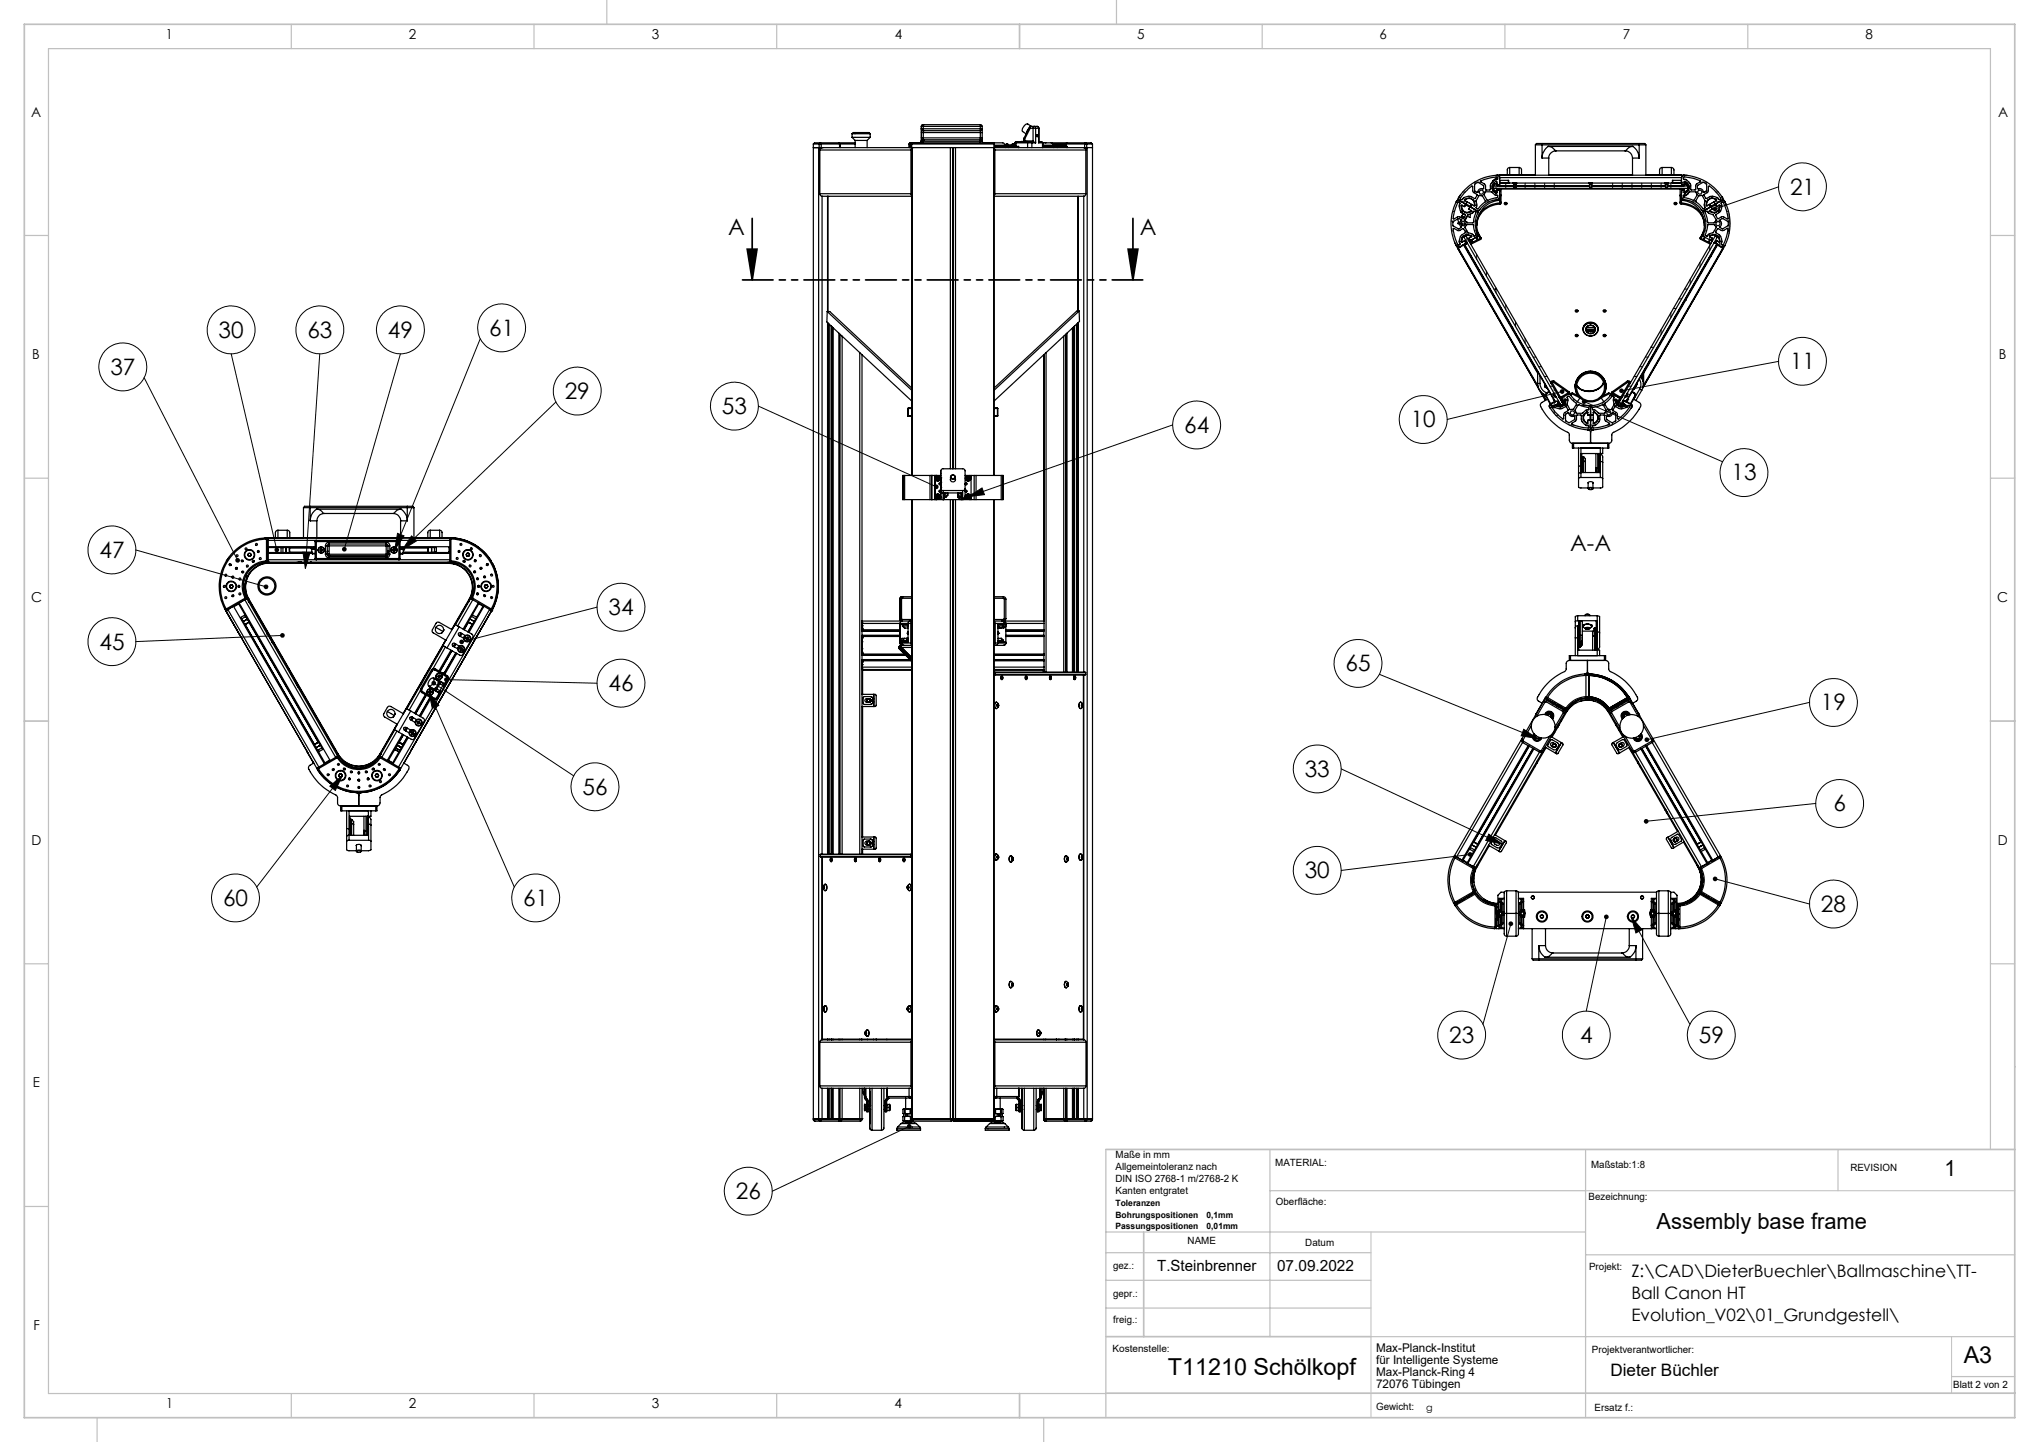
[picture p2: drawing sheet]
<svg xmlns="http://www.w3.org/2000/svg" width="420mm" height="297mm" viewBox="0 0 420 297" stroke-linecap="round" stroke-linejoin="round" font-family="sans-serif">
<defs><g id="words">
<g font-size="4.8">
<text x="404.5" y="280.8">A3</text>
<text x="240.6" y="283.3">T11210 Schölkopf</text>
</g>
<g font-size="4.7">
<text x="368.7" y="40.1">21</text>
<text x="150" y="48.4">A</text>
<text x="234.8" y="48.4">A</text>
<text x="45" y="69.6">30</text>
<text x="63.3" y="69.6">63</text>
<text x="79.9" y="69.6">49</text>
<text x="100.8" y="69.2">61</text>
<text x="22.7" y="77.2">37</text>
<text x="368.7" y="76">11</text>
<text x="116.3" y="82.2">29</text>
<text x="148.7" y="85.3">53</text>
<text x="243.9" y="89.2">64</text>
<text x="290.6" y="88">10</text>
<text x="356.7" y="99">13</text>
<text x="323.4" y="113.5">A-A</text>
<text x="20.5" y="114.9">47</text>
<text x="125.3" y="126.7">34</text>
<text x="20.5" y="133.8">45</text>
<text x="125.3" y="142.3">46</text>
<text x="277.2" y="138.3">65</text>
<text x="375.1" y="146.3">19</text>
<text x="268.8" y="160">33</text>
<text x="120" y="163.7">56</text>
<text x="377.7" y="167.1">6</text>
<text x="268.8" y="180.9">30</text>
<text x="45.9" y="186.6">60</text>
<text x="107.8" y="186.6">61</text>
<text x="375.1" y="187.8">28</text>
<text x="298.5" y="214.8">23</text>
<text x="325.5" y="214.8">4</text>
<text x="349.9" y="214.8">59</text>
<text x="151.6" y="247">26</text>
</g>
<g font-size="4.6">
<text x="400.5" y="242.3">1</text>
<text x="341.2" y="253">Assembly base frame</text>
</g>
<g font-size="3.5">
<text x="336" y="263.1">Z:\CAD\DieterBuechler\Ballmaschine\TT-</text>
<text x="336" y="267.6">Ball Canon HT</text>
<text x="336" y="272.2">Evolution_V02\01_Grundgestell\</text>
<text x="331.7" y="283.4">Dieter Büchler</text>
</g>
<g font-size="3.2">
<text x="238.4" y="261.7">T.Steinbrenner</text>
<text x="263.1" y="261.7">07.09.2022</text>
</g>
<g font-size="2.8">
<text x="34.1" y="8.1">1</text>
<text x="84.2" y="8.1">2</text>
<text x="134.2" y="8.1">3</text>
<text x="184.3" y="8">4</text>
<text x="234.2" y="8">5</text>
<text x="284.2" y="8.1">6</text>
<text x="334.3" y="8.1">7</text>
<text x="384.2" y="8.1">8</text>
<text x="6.4" y="24.1">A</text>
<text x="411.6" y="24">A</text>
<text x="6.6" y="74">B</text>
<text x="411.7" y="73.9">B</text>
<text x="6.4" y="124">C</text>
<text x="411.4" y="124">C</text>
<text x="6.5" y="174">D</text>
<text x="411.5" y="174.1">D</text>
<text x="6.8" y="223.9">E</text>
<text x="6.9" y="274">F</text>
<text x="34.2" y="290">1</text>
<text x="84.2" y="290">2</text>
<text x="134.3" y="290">3</text>
<text x="184.2" y="290">4</text>
</g>
<g font-size="2.5">
<text x="283.5" y="278.4">Max-Planck-Institut</text>
<text x="283.5" y="280.8">für Intelligente Systeme</text>
<text x="283.5" y="283.3">Max-Planck-Ring 4</text>
<text x="283.5" y="285.8">72076 Tübingen</text>
</g>
<g font-size="2.1">
<text x="229.8" y="238.4">Maße in mm</text>
<text x="229.8" y="240.9">Allgemeintoleranz nach</text>
<text x="229.8" y="243.4">DIN ISO 2768-1 m/2768-2 K</text>
<text x="229.8" y="245.9">Kanten entgratet</text>
<text x="262.7" y="240.1">MATERIAL:</text>
<text x="327.8" y="240.7">Maßstab:1:8</text>
<text x="381.2" y="241.1">REVISION</text>
<text x="262.8" y="248.3">Oberfläche:</text>
<text x="327.2" y="247.2">Bezeichnung:</text>
<text x="244.6" y="256.1">NAME</text>
<text x="268.9" y="256.7">Datum</text>
<text x="229.3" y="261.3">gez.:</text>
<text x="327.3" y="261.6">Projekt:</text>
<text x="229.3" y="267.2">gepr.:</text>
<text x="229.3" y="272.5">freig.:</text>
<text x="229.1" y="278.4">Kostenstelle:</text>
<text x="327.9" y="278.6">Projektverantwortlicher:</text>
<text x="402.3" y="285.8">Blatt 2 von 2</text>
<text x="283.5" y="290.5">Gewicht:</text>
<text x="328.5" y="290.7">Ersatz f.:</text>
</g>
<text font-size="2" x="293.8" y="290.5">g</text>
<g font-size="1.8">
<text x="229.8" y="248.4">Toleranzen</text>
<text x="229.8" y="250.8">Bohrungspositionen</text>
<text x="248.5" y="250.8">0,1mm</text>
<text x="229.8" y="253.1">Passungspositionen</text>
<text x="248.5" y="253.1">0,01mm</text>
</g>
</g></defs>
<path d="M282.4 253.7v38.3M326.6 245.2h88.4M402 275.3v11.6" fill="none" stroke="#c0c0c0" stroke-width=".21"/>
<g fill="none" stroke="#c0c0c0" stroke-width=".25">
<path d="M125 0v5M230 0v5M60 5v5M110 5v5M160 5v5M260 5v5M310 5v5M360 5v5M5 48.5h5M410 48.5h5M5 98.5h5M410 98.5h5"/>
<path d="M5 198.5h5M410 198.5h5M227.8 236.7v55.3M261.6 236.7v38.6M326.6 236.7v55.3M378.6 236.7v8.5M410 236.7v-226.7h-400v277h217.8M5 248.5h5M227.8 258h54.6M227.8 253.7h98.8M261.6 245.2h65M326.6 258.4h88.4"/>
<path d="M227.8 269.4h54.6M227.8 263.7h54.6M282.4 275.3h132.6M20 292v5M60 287v5M110 287v5M160 287v5M215 292v5M402 283.5h13"/>
</g>
<path d="M5 5h410v287h-410zM210 5v5M5 148.5h5M410 148.5h5M227.8 236.7h187.2M235.6 253.7v21.6M227.8 275.3h54.6M210 287v5M227.9 286.9h187.2" fill="none" stroke="#c0c0c0" stroke-width=".35"/>
<g fill="none" stroke="#000" stroke-width=".25">
<path d="M167.5 29.7h1.2M167.5 29.7v200.9M168.6 30.4h-1.1h1.2M168.6 30.4h.1M168.6 30.4v200M168.7 29.7h.5M168.7 30.4h.5M168.7 29.7v.7M168.9 39.9v.3l.4 .2M168.9 30.9v9M168.9 39.9h18.7M168.9 30.9h18.7"/>
<path d="M168.9 29.4h.1M168.9 29.4a1.6 1.6 0 0 0-1.4 .3M168.9 29.4l-.2 .3M169 29.4h3.8M169 29.4l.2 .3M169.2 29.7v.7M169.2 30.4h18.7M169.2 29.7h3.7M169.3 30.4h.1M169.3 30.4l-.4 .2v.3M172.8 29.4h.1M172.8 29.4l.1 .3"/>
<path d="M172.9 29.4h3.2M172.9 29.4l.2 .3M172.9 29.7h.2M172.9 29.7v.7M173.1 29.7h3M173.1 29.7v.7M175.5 28.3h3.7M175.5 27.5h3.7M175.5 27.5a1.49 1.49 0 0 1 1.5-.2h1a1.33 1.33 0 0 1 1.2 .2M175.5 27.5v.8M175.5 28.3l.6 .6M176.1 28.9h2.5"/>
<path d="M176.1 28.9v1.5M178.6 28.9v1.5M179.2 27.5v.8M179.2 28.3l-.6 .6M187.3 29.7h.2M187.3 29.7h.1M187.3 29.7v.7M187.5 29.4l-.2 .3M187.5 29.4v.3M187.5 29.4h.1M187.5 29.4h.5M187.5 29.7v.7"/>
<path d="M187.5 29.7h.2M187.6 39.9l.2 .4M187.6 30.9v9M187.7 29.7h.1M187.7 29.7l.1 .7M187.8 29.7h17M187.8 29.7v68.2M187.8 30.5l-.2 .4M187.9 30.4h7.9M187.9 30.4h.1M187.9 30.4v67.5M188 29.4h1.2"/>
<path d="M188 29.4h.1M188 29.4h16.6M188 29.4l-.3 .3M188 29.4l-.2 .3M189.2 29.4h.1M189.8 29l-.1 .3-.3 .1 .4-.3M189.8 29.1h.4M189.8 26.5h.4M189.8 26.5l.1 .3 .3 .1M189.8 26h.4M189.8 29h.1M189.8 29v.1"/>
<path d="M189.8 29.1h.1M189.8 26.5h.1M189.8 26h.1M189.8 26.5v.8h.4M189.8 26v3M190.2 29.1v.3M190.2 28.8l-.4 .3M190.2 28.8h.1M190.2 28.8v.3M190.2 26.5v.4M190.2 25.7h-.2l-.2 .3M190.2 25.7v.3"/>
<path d="M190.2 26.9h.1M190.2 28.4h-.4v.6M190.2 25.7h.1M190.2 28.7l-.4 .3M190.2 26.9v.4M190.2 28.4v.3M190.2 29.1h11.7M190.2 28.8h11.7M190.2 26v.5M190.2 27.3v1.1M190.2 28.7v.1M190.2 26.5h11.7"/>
<path d="M190.2 26.9h11.7M190.2 26h11.7M190.2 25.7h11.7M190.2 28.4h11.7M190.2 27.3h11.7M195.8 30.4h.9M195.8 30.4v66.2M196.3 30.4v66.2M196.7 30.4h.1M196.8 30.4h7.9M196.8 30.4v66.2M201.9 29.1v.3"/>
<path d="M201.9 29.1h.4M201.9 28.8v.3M201.9 28.8h.1M201.9 28.8l.4 .3M201.9 26.5v.4M201.9 25.7v.3M201.9 26h.4M201.9 26.5h.4l-.4 .4M201.9 25.7h.2l.2 .3M201.9 28.4v.3M201.9 28.7v.1M201.9 26.9v.4"/>
<path d="M201.9 28.7l.4 .3M201.9 27.3h.4M201.9 28.4h.4M201.9 26v.5M201.9 27.3v1.1M202.3 29.1l.4 .3M202.3 26v1.3M202.3 28.4v.6M202.3 27.3v1.1M202.3 29v.1M203 29.4h1.2M203 29.4h.1"/>
<path d="M204.2 29.4h.1M204.6 29.4h2l.4 .4M204.6 29.4h.1M204.6 29.4l.2 .3M204.7 30.4h18.7M204.7 30.4v67.5M204.8 30.5l.1 .4M204.8 30.4v67.5M204.8 29.7h.1M204.8 30.4h.1M204.8 29.7v.7M204.8 30.2h2.3"/>
<path d="M204.8 29.9h2M204.9 39.9l-.1 .4M204.9 30.9v9M204.9 39.9h18.8M204.9 30.9h18.8M207.1 30.2h.7M207.1 30.2v.2M207.3 29.7l-.5 .3M207.3 29.7h.1M207.3 29.7l-.1 .1h.1M207.3 29.7v.1M207.4 29.7h.1"/>
<path d="M207.4 29.7l-.1 .1M207.4 29.7l.2 .1M207.5 29.7l.1 .1M207.5 29.7h.1M207.5 29.7l.5 .3M207.6 29.8l.3 .2M207.6 29.8h.1M207.8 30.2v.2M207.8 30.2h2M208 30h-1.3v.2M208 30h.1M208 30v.2"/>
<path d="M208.1 30h1.1M208.1 30v.2M208.5 29.7l-.5 .3M208.5 29.7h.1M208.5 29.7v.1M208.6 29.7h.1M208.6 29.7l.2 .1M208.7 29.7l.2 .1M208.7 29.7h.1M208.7 29.7l.5 .3M208.8 29.8l.4 .2M208.8 29.8h.1"/>
<path d="M209 29.4h.3M209 29.4v.4M209.2 30l.1 .2M209.2 30v.2M209.3 29.4h2.4M209.3 29.4v.6M209.4 29.2l-.4 .2M209.4 29.2l-.1 .2M209.4 29.2h2.4M209.8 30.2v.2M210.4 29.1h1.2M210.4 29.1v.1"/>
<path d="M210.9 29l-.1 .1M210.9 29h.2M210.9 28.6h.2M210.9 28.6v.4M210.9 28.5v.1M210.9 28.5l.2 .1M211.1 29l-.1 .1M211.1 29h1.7M211.1 28.6v.4M211.6 29.1v.1M211.7 29.4h.8M211.7 29.4v1"/>
<path d="M211.8 29.2h.5M211.8 29.2l-.1 .2M212 26.4l-.5 .6v.4M212.1 26.2l.1 .2M212.1 26.2l-1.2 2.3M212.2 26.4h.6M212.2 26.4l-1.1 2.2M212.3 29.2l.2 .2M212.4 26l-.3 .2M212.4 26l-.2 .4M212.4 26h1.2M212.4 26l-.7-.5a1.28 1.28 0 0 0-1.1 1.6l.8 .5"/>
<path d="M212.5 29.4h.8M212.5 29.4v1M212.8 29l.1 .2h-.6M212.8 29l.5 .4M212.8 26.4h.5M212.8 26.4a.29 .29 0 0 1 .3-.4 .29 .29 0 0 1 .2 .4M212.8 29v.2M212.8 26.4v2.6M213.3 26.4h.7M213.3 26.4v3M213.5 27.8a.17 .17 0 0 1 .2 .2 .17 .17 0 0 1-.2 .1zM213.6 26l.3 .1 .1 .3"/>
<path d="M214 26.4h.1M214 29.4h.7M214 26.4v3M214 29.2h.5M214.5 29.2l.3 .2M214.5 29.2l.2 .2M214.7 29.4h.1M214.7 29.4v1M214.8 29.4h1.7M214.8 29.4v1M214.8 30.2h2.3M214.8 29.9h2.1"/>
<path d="M215.3 29.4h.1M216.5 29.4l.5 .4M216.5 29.4h3.2M216.9 29.7h2.6M217.1 30.2h.7M217.1 30.2v.2M217.2 29.7l-.5 .3M217.2 29.7h.1M217.3 29.7h.1M217.3 29.7v.1M217.4 29.7l.2 .1M217.5 29.7l.1 .1"/>
<path d="M217.5 29.7h.1M217.5 29.7l.5 .3M217.6 29.8h.1M217.6 29.8l.3 .2M217.8 30.2h1.9M217.8 30.2v.2M218 30h-1.4v.2M218 30h.1M218 30v.2M218.1 30h1.2M218.1 30v.2M218.5 29.7l-.5 .3"/>
<path d="M218.5 29.7l-.1 .1h.1M218.5 29.8h.4M218.5 29.7h.1M218.5 29.7v.1M218.6 29.7h.1M218.7 29.7l.2 .1M218.7 29.7h.1M218.8 29.7l.5 .3M218.9 29.8l.2 .2M219.3 30l.1 .2M219.3 30v.2M219.5 29.7h.1"/>
<path d="M219.5 29.7v.5M219.6 29.7v.5M219.6 29.7h3.8M219.7 29.4h.1M219.7 29.4l-.2 .3M219.7 30.2l.1 .2M219.7 29.4h3.8M219.7 30.2v.2M219.7 29.4l-.1 .3M223.2 30.4l.4 .1 .1 .4M223.4 29.7h.4M223.4 30.4h.4"/>
<path d="M223.4 29.7v.7M223.5 29.4h.1M223.5 29.4l-.1 .3M223.6 29.4a1.6 1.6 0 0 1 1.4 .3M223.6 29.4l.2 .3M223.7 39.9l-.1 .3-.4 .2M223.7 30.9v9M223.8 29.7h1.2M223.8 29.7v.7M223.8 30.4h.1M223.9 30.4h1.1M223.9 30.4v200"/>
<path d="M225 29.7v200.9M302.5 38.9l.8-.6 .1 1.2 .9 .6-.5 .8-.7-.4a1.79 1.79 0 0 0-1.9 .6l-.4-.1v-.2zM303.7 38l.8-.4 1.1 .6v.7a.95 .95 0 0 0-1.3 .7l-.6-.3zM305 37.2l2.5-.7h1l-.1 .4a1.66 1.66 0 0 0-1.4 1.4l-.1 .8h-.9v-1l-1-.6zM305.9 39.5h1.4l.6 .6 .6 .1v.5l-2.2 .6-.6-1.1zM307.4 38.8l.2 .4M307.4 38.6l.2 .4-.2-.2M307.4 38.8h.1M307.5 39l.8 .8M307.6 37.9l.1 .2M307.6 38.2l-.2 .3 .1 .3M307.6 38.9l.7 .5"/>
<path d="M307.6 39.2l.7 .4M307.6 38.9v.3M307.6 38l-.1 .3M308.2 37.8l-.6 .4M308.3 39.4v.2M308.3 36.1h.4l.2 .2M308.3 37.7h.1M308.3 38l.1 .1M308.3 36.9v-.2l-.3 .1-.6 .7M308.3 39.6h.1M308.3 39.4h.1M308.3 37.8v-.1a.86 .86 0 0 0-.7 1.2"/>
<path d="M308.4 38.1l-.1-.7a.77 .77 0 0 0-.9 .7v.9l.8 .8 .1-.1 .1-.6M308.4 39.1h.1M308.4 38.1h.1M308.4 39.1h.5v.1M308.4 38.2h.4M308.4 38.1h.5M308.4 38.1v.2M308.4 38.8v.3M308.4 39.1l-.1 .1M308.7 39.1l.2 .2M308.8 38.1v.2M308.8 39v.1"/>
<path d="M308.8 38h.1M308.9 36.6l-.3-.4a9.4 9.4 0 0 0-8.2 4.7l.3 .4M308.9 37.9l-.2 .2M308.9 39l-.5 .1M308.9 36.6h.1M308.9 39.3h.1M308.9 36.6v1.7M308.9 38.8v3M308.9 37.6h.1M308.9 37.6l.1 .1M308.9 36.6h37.5M309 37.1v.5"/>
<path d="M309 37.6v.1M309 37.6h1.7M309 37.1h1.7M309 37.1l-.1 .1M309 37.7h.1M309.2 38.8v3.1l-.2 .1M309.2 38.9h36.9M310.7 37.1v.5M310.7 37.1l.1 .5M310.7 37.6v.1M310.7 37.7h.1M310.8 37.6h.1"/>
<path d="M310.8 37.6h-.1M310.8 37.6l-.1 .1M310.8 37.6v.1M311 34.5l-.4 .1-.1 .3v1.2M311 34.5v1.6M311 34.5h1.9M311.6 37.7l.2 .2zM311.8 38.8h.4M311.8 38.7h.4M311.8 37.9v.9M311.8 38.3h-4.1v.5h4.1M311.9 37.7v.1"/>
<path d="M311.9 37.8h.2M311.9 37.8h.1M312.1 37.7v.1M312.1 37.8h.1M312.2 37.9h.1M312.2 38.3h.1M312.2 37.9v.9M312.2 38.3h15.2M312.2 38.8h15.2M312.3 37.7h.1M312.3 37.7h-3.4M312.3 37.7l-.1 .2"/>
<path d="M312.4 37.7l-.2 .2M312.9 34.5l.4 .1 .1 .3v1.2M312.9 34.5v1.6M316.3 29.8h22.7M316.3 36.1h-7.4v.4M316.3 29.8v6.3M317.6 32.6h1.4M317.6 29.6h-1.1l-.2 .2M317.6 29.6v3M317.6 29.6h20M318.9 30.2a1.91 1.91 0 0 1 1.4 .7l.2 .2M318.9 30.2a3.1 3.1 0 0 0-1.3 2.4"/>
<path d="M318.9 30.2h17.4M319 32.6v3.5M319 36.1h17.3M320.5 31.1a1.49 1.49 0 0 0-1.5 1.5M320.5 31.1h14.3M327.2 37.7h.1M327.2 37.7l.2 .2v.4M327.3 37.7l.1 .2M327.4 38.8h.4M327.4 38.7h.1M327.5 37.7l-.1 1.1M327.5 37.8h.1"/>
<path d="M327.5 38.7h.3M327.5 37.8h.3M327.5 37.8h.2M327.6 37.7v.1M327.7 37.7v.1M327.7 37.8h.1M327.8 37.8h.1M327.8 37.7v.1M327.8 37.9h.1M327.8 38.3h.1M327.8 37.9v.9M327.8 38.7h.1"/>
<path d="M327.8 38.3h15.3M327.8 38.8h15.3M328 37.7l-.2 .2M334.8 31.1a1.49 1.49 0 0 1 1.5 1.5M336.3 32.6h1.3M336.3 32.6v3.5M336.3 30.2l-.6 .1-.9 .8M336.3 30.2a2.98 2.98 0 0 1 1.3 2.4M337.6 29.6h.3a1.08 1.08 0 0 1 1.1 .2M337.6 29.6v3M339 36.1h7.4M339 29.8v6.3"/>
<path d="M342.4 34.5a.96 .96 0 0 0-.6 1.3v.3M342.4 34.5v1.6M342.4 34.5h1.9M342.9 37.7l.2 .2zM343 37.9l.1 .9M343.1 37.9h.1M343.1 38.8h.4M343.1 38.7h.4M343.1 37.7v.1M343.1 37.8h.3M343.1 37.8h.1M343.2 37.7v.1"/>
<path d="M343.3 37.7v.1M343.4 37.8h.1M343.4 37.7v.1M343.5 37.9h.1M343.5 38.3h.1M343.5 37.9v.9M343.5 38.3h4.2M343.6 37.7h.1M343.6 37.7h-31.2M343.6 37.7l-.1 .2M343.6 37.7h2.8v.6M344.3 34.5l.5 .3v1.3"/>
<path d="M344.3 34.5v1.6M344.5 37.6h.1M344.5 37.6l.1 .1M344.5 37.6v.1M344.6 37.1v.5M344.6 37.1l-.1 .5M344.6 37.6v.1M344.6 37.7h.1M344.6 37.7h1.7M344.6 37.6h1.7M344.6 37.1h1.7M346.1 38.8v3.1l.2 .1"/>
<path d="M346.3 37.1v.5M346.3 37.6v.1M346.3 37.7h.1M346.3 37.1l.1 .1M346.4 36.6v1.3l.2 .2M346.4 36.6l.2-.4a9.2 9.2 0 0 1 8.2 4.7l-.2 .4M346.4 37.6h-.1M346.4 37.6l-.1 .1M346.4 36.5v-.4h-37.5v.5M346.4 39h.5M346.4 38.1h.5M346.4 38.8v.4"/>
<path d="M346.5 38.2h.4l.1-.8a1.05 1.05 0 0 1 .9 .7l-.1 1a1 1 0 0 1-.8 .7l-.2-.8M346.5 38.1v.2M346.5 39h.1M346.5 39v.1M346.6 39l-.2 .3v2.5M346.8 36.5a6.1 6.1 0 0 1 3.5 .9l-1 .6-.1 1.1h-.9v-.8a1.81 1.81 0 0 0-1.6-1.5zM346.9 38.2h.1M346.9 38.2v.1M346.9 38.8v.3M346.9 38l-.1 .1M346.9 37.7l.8 .5M346.9 37.9l.7 .4"/>
<path d="M346.9 39.5h.1M346.9 39.5l.1 .1M347 37.4l.7 .6v.3M347 39.5v.1M347.5 36.1h-.9l-.2 .2M347.7 38.4l.1 .2-.1 .4M347.7 39l-.7 .5M347.7 39.1l-.7 .5M347.7 38.3v.5h-4.2M347.7 39v.1M347.7 39.2h.1M347.7 38.2l.1 .6"/>
<path d="M347.7 38.9l-.7 .9M347.8 38.7h.1M347.8 38.7l-.1 .4M347.8 38.7l-.1 .3M347.8 39.7l-.5 .6-.4 .1v-.2M349.7 38.2l1.1-.6 .7 .3v1.4l-.5 .3a1 1 0 0 0-1.3-.7zM351.9 38.3a6.2 6.2 0 0 1 2.5 2.7l-.3 .1a1.7 1.7 0 0 0-2-.6l-.7 .4-.4-.7v-.2l.9-.6zM169.3 40.4h18.5M169.3 40.4v135.5M170.5 40.4v23.8M170.5 40.5h.1M204.8 40.4h18.4"/>
<path d="M222 40.4v23.7M222.1 40.4v23.7M223.2 40.4v98M299.3 45.7l1.1-.7 .6 .3a.99 .99 0 0 0 0 1.5l-.5 .4-1.2-.7zM299.3 47.1l.1-.1 .9 .5 1.1-.4 .5 .8-.7 .4a1.68 1.68 0 0 0-.5 1.9l-.3 .3-.3-.4-.6-1.7zM299.7 50.1l.4 .8 .6-.1M300.3 45.1v.3l.4 .5M300.3 41.7h.2l.2 .2a1.72 1.72 0 0 0 .5 1.9l.7 .4-.5 .9-.9-.5-1 .5-.2-.1 .2-1.3zM300.4 51.1l16.4 28.3M300.4 51.1l-.1 .1 16.6 28.7M300.5 45.7l-.3 .3 .5 .2M300.5 41.2h-.3l-.3 .4"/>
<path d="M300.5 41.2l.2 .1M300.7 41.3a.47 .47 0 0 0-.7 .3 9.6 9.6 0 0 0 .2 9.2h.5M300.7 50.8h.1M300.7 50.8l-.5 .3 16.7 28.9M300.7 41.3l1.1 .7M300.7 50.8v.1M300.8 40.1l-.4 .7 .1 .4M300.9 44.8l.2-.2 .5 .3M301 46.1h.8M301 43.6l-.2 .1 1.1 .6M301 49.8h.1M301 49.8l.1 .1"/>
<path d="M301.1 44.4l.6 .3M301.2 44.4l-.1 .2M301.2 42.3a1.07 1.07 0 0 0 .5 1.3 1.07 1.07 0 0 0 1.3-.2M301.3 50.4l.1 .1M301.3 43.2l-.1 .2M301.3 46.1l-.2 .3M301.4 44l-.3 .4M301.5 50.5l15.2 26.4M301.5 50.5l.1-.1 18.7 32.4-.3-.4M301.5 50.5l-1.1 .6M301.6 49.7h.1M301.6 42.5l-.5-.3a1.19 1.19 0 0 0 .3 1.3l.5 .3a1.34 1.34 0 0 0 1.2-.3v-.1"/>
<path d="M301.6 48.9l.4-.3 20 34.7-.4 .2zM301.7 41.3a1.14 1.14 0 0 1 1.4-.3 1.14 1.14 0 0 1 .5 1.4M301.7 41.3v-.1a1.22 1.22 0 0 1 1.2-.4l.7 .5a.96 .96 0 0 1 .1 1.1h-.1M301.7 41.3l.4 .2M301.7 42.5h-.1M301.7 50.4l18.7 32.3M301.7 50.4v.1M301.8 42l.1 .2M301.8 50.2l-1.1 .6M301.8 42l.2 .1M301.8 50.1h.1M301.8 50.1l.1 .2"/>
<path d="M301.8 50.1v.1M301.9 49.9l-.1 .3M301.9 42.2l-.2 .3M301.9 49.9l-.1 .2M301.9 45.1l-.2 .3M301.9 42.2h.1M301.9 42.2l.9 .5M302 48.5l-.6 .3M302 45.6l.2 .2-.1 .1M302 44.9h.1M302 42l-.1 .2M302 44.9l-.1 .2"/>
<path d="M302 41.9l-.2 .1M302.1 41.5l.1 .2M302.1 46.3h1.4l.5 2.2-.4 .1-.3-.4-.9-.3-.7-1.1zM302.1 41.5l1.1 .7M302.2 41.7l-.2 .3 .9 .5M302.2 49.9l-.4 .2M302.2 41.6v.1M302.3 44.5l-.3 .4M302.3 50.1l-.6 .3M302.4 44.2l.8-.2 .4-.5 .4 .2-.5 2.2h-1.3l-.5-.5zM302.6 43.7v.1M302.6 43v.1"/>
<path d="M302.6 49.2l.1 .2M302.6 49l.5-.3v-.2a1.25 1.25 0 0 0-1.2-.1l-.5 .2a1.35 1.35 0 0 0-.3 1.3l.6-.3 .2 .3M302.6 49v.2M302.6 43.1l.5 .3M302.7 49.4l.3 .1M302.7 49.4l.1 .2 .2-.1M302.8 42.7l-.2 .3M302.8 44.1v.7l-.6-.3M302.9 42.5l-.1 .2M302.9 52.6h.1M302.9 42.4l.1 .3M302.9 42.4v.1"/>
<path d="M303 42.7l-.2-.1 .8 .4M303 42.7l-.3 .1M303 42.7l1.1 .7M303 42.2l-.1 .2M303 52.8v.1M303.1 42.1l-.1 .1M303.1 49.6l.2 .3M303.1 49.6l-.4 .3M303.1 49.6h.1l.2 .2M303.1 48.7l-.9-.3-1 .5-.2 .9M303.2 42.2h-.2M303.2 42.2l.4 .2"/>
<path d="M304 48.9h.1M304 48.9l.3 .5M304 48.9l-1.4 .8M304.1 43.4l.3 .2-.1 .4M304.1 48.8l.5-.2 .3 .5M304.1 48.8l-1.1 .7M304.1 48.8l-.1 .1M304.1 48.8l.3 .6M304.2 43.4h.1M304.3 43.4l.1 .2-.1 .4M304.3 44a5 5 0 0 0 0 4.2M304.3 48.2l.1 .3-.3 .3"/>
<path d="M304.3 48.2l.1 .3-.2 .3M304.5 47.9l.5 1.1M304.7 40.3h.6l.7 1.2-1.7 1.5-.3-.2 .2-.3-.2-1.2zM304.8 43.2l-.2 .2h-.3M305 49.3l-2 1M305 49.1v.2M305 49.1l-2.1 1M305 49v.3M305 49v.1M308.4 41.1a5.7 5.7 0 0 0-3.8 2.3h-.5M308.9 40.8l-.2 .3h-.3M308.9 40.7v.4"/>
<path d="M308.9 41.1h.1M308.9 40.6l-.1 .2-.4 .3M308.9 41.3a5 5 0 0 0-4.7 4.2M308.9 40.2h.3M308.9 40.4h.3M309 40.2v1.8M309 42a4.5 4.5 0 0 0-4.3 6.4l.3 .6M309 40.2h.2M309 40.2h.1M309 40.2h-.1M309.2 41.6l-.1 .1a5.5 5.5 0 0 0-4.7 3.2l-.2 1.6M309.9 41.8l.2 .1 .3-.1"/>
<path d="M344.9 41.8l.2 .1 .3-.1M346.1 41.6v.1a5.4 5.4 0 0 1 4.9 3.6l.1 1.2M346.1 40.2h.3M346.1 40.2h.2M346.3 40.2v1.8M346.3 40.2l.1 .2h-.3M346.3 42a4.5 4.5 0 0 1 4.4 6l-.5 1M346.3 40.2h.1M346.4 40.6l.1 .3 .3 .2M346.4 41.3a4.9 4.9 0 0 1 4.6 5.2M346.4 40.8l.4 .3M346.4 40.7v.4"/>
<path d="M346.8 40.2h.1a1.33 1.33 0 0 0 1.1-.7l1.4 .1 .2 .6-.7 1.1-2.1-.6zM346.8 41.1a5 5 0 0 1 3.6 2.1M349.9 40.4l.7-.2 .6 1.1-.2 .8 .2 .7-.3 .2-1.7-1.5zM350.2 49l.1 .3M350.2 49l.1 .1M350.2 56.4h.1M350.3 49.3l2 1M350.3 49.1v.2M350.3 49.1l2.1 1M350.3 56.1h.1M350.4 43.2l.4 .2 .3-.1M350.4 43.2l.3 .3 .3-.1"/>
<path d="M350.5 55.9h.1M350.9 47.7l-.7 1.3M350.9 44a5.5 5.5 0 0 1 0 4.4l.2 .4M350.9 48.2l-.1 .4 .3 .2M351 43.4l-.2 .2 .1 .4M351.1 48.8l1.2 .7 .2-.1M351.1 43.3l-.2 .4v.3M351.1 48.8l-.4-.2-.3 .5M351.1 43.3l-.1 .1M351.1 48.8l-.3 .6M351.3 48.9l-.4 .5M351.3 43.6l.3-.1 .4 .4 .9 .3 .6 1.1-.3 .6-1.4-.1z"/>
<path d="M351.8 46.3l1.3-.1 .4 .5-.7 1.2a1.29 1.29 0 0 0-1.1 .7h-.1l-.4-.2zM352 42.2h.2l.2 .2-.1 .2M352 42.2l-.4 .2M352.1 48.7l1-.3 .9 .5 .2 1M352.1 49.4l-.2 .4M352.2 52.8h.1M352.2 49.5l-.2 .4M352.3 42.6l.2 .1M352.3 42.6l-1.2 .7M352.3 42.6l.2-.1-.8 .5M352.3 49.5l.4 .2-.2-.1M352.4 52.6h.1"/>
<path d="M352.4 42.5l.1 .2M352.5 42.7h.1M352.5 42.7l.2 .2M352.5 49.4l-.1 .2M352.6 49l-.5-.3a1.19 1.19 0 0 1 1.3-.4l.6 .5a.91 .91 0 0 1 .2 1.1l-.5-.3M352.6 49l.1 .2M352.7 42.9l-.1 .2M352.7 49.2l-.2 .2M353 41.6l.1 .1M353.1 41.7l.1 .2M353.1 41.5v.2M353.1 41.5l-1.1 .7"/>
<path d="M353.1 43.7l.1 .1M353.2 41.9l.2 .1M353.2 41.9l.1 .1M353.3 42l-.9 .5-.3-.4M353.3 42v.2M353.3 48.5l.4 .1 .1 .2M353.4 42.2h.1M353.4 42.2l-.9 .5M353.4 49.9v.3M353.4 50.1h.1M353.4 50.1l-.3-.2 .5 .4M353.4 49.9l-.1 .2 .1 .1"/>
<path d="M353.4 50.1v.1M353.4 42l.1 .4M353.4 50.2l1.2 .6M353.4 42l-.1 .1M353.5 42.4l.2 .1M353.6 41.3a1.14 1.14 0 0 0-1.5-.3 1.14 1.14 0 0 0-.5 1.4M353.6 41.3v-.3a1.25 1.25 0 0 0-1.2-.2l-.7 .5a.97 .97 0 0 0-.2 1.1h.1M353.6 41.3l-.5 .2M353.6 50.3l-18.6 32.5 .2-.4M353.6 50.3l-18.7 32.4M353.7 49.6l-.2 .1M353.7 42.5l.5-.3a.8 .8 0 0 1-.2 1.1l-.9 .5a.85 .85 0 0 1-1-.4l.5-.3"/>
<path d="M353.7 49.6h-.1l-.2 .3M353.8 47.1h.1l1 .4 1-.4a7.1 7.1 0 0 1-1.1 3.4l-.3-.2a1.68 1.68 0 0 0-.5-2l-.6-.4zM353.8 50.5l-15.2 26.4M353.8 50.5l-.1-.1-15.1 26.2M353.8 50.5l1.1 .6M353.9 50.4v.1M354 43.2v.2M354.1 42.3a1.09 1.09 0 0 1-.5 1.3 1.09 1.09 0 0 1-1.4-.3M354.3 45.3l.6-.3 1.1 .7v.8l-1.1 .6-.6-.3a1 1 0 0 0 0-1.4zM354.5 41.8l.4-.1 .4 .8 .5 1.6 .1 .9-.1 .1-.9-.5-1.1 .4-.4-.8 .6-.4a1.71 1.71 0 0 0 .5-2zM354.6 41.3h.5a9.3 9.3 0 0 1 0 9.5h-.5M354.6 41.3l-1.2 .7"/>
<path d="M354.6 50.8h.1M354.6 50.8l.4 .3-16.6 28.8M354.6 50.8l-.1 .1M354.7 40.6l.2 .4-.1 .2M354.8 41.2h.3l.5 .9M354.8 41.2l-.2 .1M354.9 51.1l-16.4 28.3M354.9 51.1h.1M355.3 50.5l-.3 .4-.4-.1M170.4 64.2l-.1 2.1 17.5 16.3M170.4 64.2l17.4 16.2M170.4 64.2h.5l16.9 15.7"/>
<path d="M170.5 66.4v109.5M170.5 66.5v109.4M170.8 66.8v109.1M171.2 67.2v108.7M171.4 67.3v108.6M171.6 67.5v108.4M172.8 68.6v107.3M173 68.9v107M173.5 69.2v106.7M177.1 72.6v103.3M177.6 73v102.9M215 73.1v54.8h-8.3"/>
<path d="M215.5 72.6v65.8M219.1 69.2v69.2M219.5 68.9v69.5M219.8 68.6v69.8M220.9 67.6v70.8M221.2 67.3v71.1M221.3 67.2v71.2M221.8 66.8v71.6M222 66.5v71.9M222.1 66.4v72M222.3 64.1l.1 2.1-17.6 16.4M222.3 64.1l-17.5 16.3"/>
<path d="M222.3 64.1h-.5l-17 15.8M310.3 65.4v.1M310.4 65.6v.1M311.4 67.4h.1M311.5 67.6h.1M316.7 79h.5M316.7 79a2.49 2.49 0 0 0 1.6 2.3M316.7 76.6v2.4M316.8 79.7l.3 .7M317.2 79l.2 .8a1.81 1.81 0 0 0 1.2 1.1M317.2 77.4v1.6M318.2 79.1v.6l.5 .3"/>
<path d="M318.2 79.2l.4 .7zM319.8 78.9l1.6 2.8M319.9 78.7h-.1v.2M319.9 78.7l3.2 2.2M320.1 78.5a.38 .38 0 0 0-.5 0 .38 .38 0 0 0-.1 .5l.3-.1M320.1 78.5l-.2 .2M320.1 78.5l3.1 2.2M324.4 79.3a3.2 3.2 0 0 1 3.6-2.7 3.2 3.2 0 0 1 2.8 3.4M324.5 63.9l.2 .2 .3-.2M324.5 69l.3 .1 .2-.1M326.1 67.8a1.55 1.55 0 0 1 1.5-1.5 1.55 1.55 0 0 1 1.6 1.5M326.4 67a1.48 1.48 0 0 1 2.1-.3 1.48 1.48 0 0 1 .3 2.1 1.48 1.48 0 0 1-2.1 .2 1.48 1.48 0 0 1-.3-2z"/>
<path d="M326.5 67a1.45 1.45 0 0 1 1.8-.3 1.45 1.45 0 0 1 .6 1.8 1.49 1.49 0 0 1-1.8 .6 1.49 1.49 0 0 1-.9-1.7zM326.7 67.6l.1 .2M326.7 67.7a.96 .96 0 0 0 .9 .6 .96 .96 0 0 0 .9-.6M326.8 67.4h1.7M326.8 67.8l.3 .2M326.8 67.9l.2 .1M326.8 67.8h1.6M326.8 67.3a.95 .95 0 0 1 1.5-.1 .95 .95 0 0 1-.3 1.5 .95 .95 0 0 1-1.1-.2 .95 .95 0 0 1-.1-1.2zM326.9 67.3a.88 .88 0 0 1 1.4-.1 .88 .88 0 0 1-.4 1.4 .86 .86 0 0 1-1-.2 .86 .86 0 0 1 0-1.1zM327 68l.4 .2 .9-.2M327 68h1.3M327.1 68h.1"/>
<path d="M327.2 68v.1M327.2 68.1h.1M327.3 68.1h.1M327.3 68v.1M327.3 68.1h.3M327.6 68.1h.2M327.6 68v.1M327.6 76.5a3.2 3.2 0 0 1 2.9 1.7 3.2 3.2 0 0 1-.3 3.3M327.6 76.5a3.2 3.2 0 0 0-2.6 5M327.6 76.5a3.2 3.2 0 0 1 3.2 3.2M327.6 76.5a3.1 3.1 0 0 0-3.2 3.2M327.8 68v.1"/>
<path d="M327.8 68.1h.2M327.9 68v.1M327.9 68.1h.1M328 68.1h.1M328 68v.1M328.4 67.8l-.3 .2M328.5 67.8l-.2 .2M328.5 67.6l-.1 .2M330.3 63.9l.1 .2 .4-.2M330.3 69l.2 .1 .3-.1M330.3 69h.1M330.3 78.7a3.3 3.3 0 0 1-5.5 .6"/>
<path d="M330.3 78.7a3.3 3.3 0 0 1-5.1 1.2l-.4-.6M330.3 78.8a3.3 3.3 0 0 1-5.5 .6M335.2 78.5a.37 .37 0 0 1 .5 0 .37 .37 0 0 1 0 .5l-.2-.1M335.2 78.5l-3.1 2.2M335.2 78.5l.2 .2M335.4 78.7h.1v.2M335.4 78.7l-3.2 2.2M335.5 78.9l-1.6 2.8M337 79.2l-.4 .7zM337.2 78.9l.1 .2-.6 1h-.2M337.7 78.1l.1 .1a2.06 2.06 0 0 1-.1 1.9M338 77.6a2.45 2.45 0 0 1 .2 2.8"/>
<path d="M338.5 76.8l-.3 1.2M338.5 77v1.6M338.5 79h.1M338.5 76.6l-.3 1.5M338.6 79l-.1 .7M338.6 76.6v2.4M338.8 76.1h.1M344.1 66.8l.1 .1M344.5 66.2h.1M347.1 61.8h.1M186 97.9l-.1 5h.4M186 97.9v5"/>
<path d="M186 97.9h.3M186.3 97.9h5.3M186.3 97.9v5M187 85.7h.1M187 84.1h.1M187 85.7l.2 .1M187 84.1v1.6M187.1 85.7h.7M187.1 84.1v1.6M187.1 84.1h.7M187.1 85.8h.1M187.2 84l-.2 .1"/>
<path d="M187.2 85.8h.6M187.2 84l-.1 .1M187.2 84h.6M191.6 97.9h.3M191.6 97.9v5M191.9 97.9h.6M191.9 97.9h.1M191.9 97.9v5M192.5 98.2h.1M192.5 97.9v5M192.5 97.9h1.3M192.8 97.9h.1"/>
<path d="M192.8 97.9l-.3 .3M193.2 98.1h.1M193.2 99h.1M193.2 98.1a.48 .48 0 0 0-.5 .4 .48 .48 0 0 0 .5 .5M193.3 98.4l-.3 .1 .3 .2M193.3 98.4l.1 .1M193.3 98.4v.1M193.3 98.5v-.1a.16 .16 0 0 0-.2 0 .16 .16 0 0 0 0 .2 .16 .16 0 0 0 .2 0M193.3 98.5v.1M193.3 98.5h.1M193.3 98.6v.1M193.4 98.5h.1"/>
<path d="M193.4 98.5l-.1 .2M193.4 98.5l-.1 .1M193.6 99.5a.18 .18 0 0 1 .2 .2 .18 .18 0 0 1-.2 .1M193.8 98.4v4M193.8 98.4h.1M193.8 99.3h.1M195.8 98.2v.6M196.8 98.7a.5 .5 0 0 1-.5 .6 .5 .5 0 0 1-.5-.6M196.8 98.2v.6M198.8 99.7a.19 .19 0 0 1 .3-.2 .19 .19 0 0 1 0 .3 .19 .19 0 0 1-.3-.1M198.8 97.9h1.2M199 99.5a.18 .18 0 0 1 .2 .2 .18 .18 0 0 1-.2 .1"/>
<path d="M199.4 98.1h.1M199.4 99h.1M199.4 98.1a.48 .48 0 0 0-.5 .4 .48 .48 0 0 0 .5 .5M199.5 98.4h.1M199.5 98.4l-.3 .1 .3 .2M199.5 98.4l.1 .2M199.5 98.6v.1M199.5 98.4l.1 .1M199.6 98.5l-.1 .1M199.6 98.5l-.2-.1a.16 .16 0 0 0-.2 .2 .16 .16 0 0 0 .3 .1v-.1M199.6 98.5v.1M199.6 98.6h.1"/>
<path d="M199.6 98.6l-.1 .1M199.6 98.6h-.1M199.8 97.9l.2 .3M200 97.9h.7M200 97.9v5M200.7 97.9h.3M200.7 97.9v5M201 97.9h5.2M201 97.9v5M204.8 85.7h.7M204.8 85.8h.6M204.8 84.1h.7"/>
<path d="M204.8 84h.6M205.4 84l.1 .1M205.5 84.1h.1M205.5 84.1l-.1 1.7M205.5 85.7l-.1 .1M205.5 84.1v1.6M206.2 97.9v5M206.2 97.9h.4M206.6 97.9h.1v5h-.1M206.6 97.9v5M317.1 80.4l1.2 2.1M317.1 80.4h.1"/>
<path d="M317.4 80.7l.8 1.4M317.8 81.1l.5 1.4M317.9 81.1l.5 1.3M318.5 81.7l.9 1.6M318.6 81.6l.8 1.5M318.6 81.6l-.1 .1M318.7 80.9a.6 .6 0 0 0-.2 .8M318.7 80.9v.1M318.7 82.2l-1.1 .7a.59 .59 0 0 0-.2 .8 12.9 12.9 0 0 0 5.8 5.5l.1 1.5a.66 .66 0 0 0 .6 .6M318.7 81a.44 .44 0 0 0-.1 .6M319.1 80.6l-.4 .3M319.1 80.7l-.4 .3"/>
<path d="M319.3 84a9.6 9.6 0 0 0 8.1 4.5l.2-.5 .3 .5a9.6 9.6 0 0 0 8.1-4.5M319.3 83.4l-.2 .1M319.3 83.4l-.2 .2 .2 .4M319.4 83.3l-.1 .1M319.4 83.3l-.2 .4 .1 .3M319.4 83.3h.1M319.4 83.1v.2M319.6 83.6l.4-.1a1.63 1.63 0 0 0 1.8 .6l.8-.4 .4 .8-.8 .6-.1 1.2a6.4 6.4 0 0 1-2.5-2.7zM319.6 83.7l.4 .3 .2-.1M320 82.3v.1M320 81l-.1 .3a.51 .51 0 0 0 .6 .5M320 81l.5 .8"/>
<path d="M320 82.2v.1M320.1 80.9l-.1 .1M320.1 82.3l-.1 .1M320.2 82.7l-.8 .4M320.3 83.9l-.2 .1M320.5 83.3l.3 .1M320.5 81.8h.1M320.8 82.7l-.2-.1-1.2 .7M320.8 83.4h.2M320.8 83.4l-.3 .2M320.9 83.1l.5 .1M321 83.4h-.2"/>
<path d="M321 82.6l-.2 .1M321 83.5l-.3 .2M321.1 82.7l-.2 .1M321.2 83.2h-.3l.2 .4M321.4 81.7l.2 .1M321.4 81.7l-.2 .2 .5 .1M321.5 83.4l-.4 .2M321.6 81.8l.1 .2M321.7 82.3l-.2 .1M321.7 81.9l-.1 .2 .2 .4 .6-.3a1.04 1.04 0 0 1-.2 1.3l-.5 .2a1.16 1.16 0 0 1-1.3-.3l.6-.4-.2-.3M321.7 81.9v.1M321.9 82.5l-.1 .4h.3l.2-.3"/>
<path d="M321.9 83l.1 .1M322 83.3h.1M322 83.1l-.1 .1M322 83.3l-.9 .3M322 83.1v.2M322.1 83.4l-.5 .2M322.4 82.5l-.1-.2v.3M322.4 82.5l-.6 .5M322.4 82.5l-.1 .1M322.5 85.3l.5-.3a1.02 1.02 0 0 0 1.3 .8v.6l-1.2 .7-.6-.5zM322.5 82.2l-.2 1-.9 .5-.6-.1M322.8 81.8l.4-.2 1.5 1.5-.6 1.2-.7 .1-.6-1.1 .2-.8z"/>
<path d="M322.9 81.3l.2-.1 .5 .2M322.9 81.3l-1.2 .6M323.1 80.9l-1.5 .9M323.1 80.9l.1 .2M323.2 81.1l-.3 .2M323.2 80.7l.1 .2-.1 .2M323.2 80.7l-.1 .2M323.5 81.3h.1M323.5 81.3v.1M323.6 81.4a5.9 5.9 0 0 0 3.9 2.3l.1 .3 .3-.4a5.2 5.2 0 0 0 3.8-2.2M323.6 81v.4M323.6 81l.3-.1 1.6 .9"/>
<path d="M323.6 81l1.8 .9M323.9 91.3v1h7.5v-1M323.9 91.3h7.5M324.1 91.3v1M324.8 85.5h.9v.8a1.72 1.72 0 0 0 1.4 1.4l.2 .3a5.9 5.9 0 0 1-3.6-.7l1-.8zM325 83.4l2.2 .5 .1 .4-.6 .2-.7 .6h-1.3l-.3-.6zM325 81.5a3.1 3.1 0 0 1 2.6-4.9 3.1 3.1 0 0 1 2.6 4.9M325.2 96v1.5M325.2 96h.4M325.2 97.5v2.9l.3 .1h1.6M325.2 92.3v3.7M325.4 81.9a3.4 3.4 0 0 0 4.4 0"/>
<path d="M325.4 81.9l-.5 .9M325.5 81.8a3.2 3.2 0 0 0 4.2 0M325.5 81.8l-.1 .1M325.6 98.4l-.4 .2M325.6 97.3l-.4 .2M325.6 96v1.3M325.6 92.3v3.7M325.6 97.3v1.1M325.6 96h.1M325.6 98.4h4M325.7 96h.1M325.7 96v1.3"/>
<path d="M325.8 81.9a2.87 2.87 0 0 1-.2-4.2 2.87 2.87 0 0 1 4.2 .1 2.87 2.87 0 0 1-.4 4.2M325.8 93.4v3.9M325.9 94l-.1 .1M325.9 94h.3M325.9 94.9h-.1M325.9 94v.9M325.9 94.9v2.4M325.9 94.9h.3M326.1 86.5h.2M326.1 85.5h.2M326.2 94v.9M326.2 94l.1 .2"/>
<path d="M326.2 94.9v2.4M326.2 94.9l.4 .2M326.3 94.2l.3 .3v.6M326.3 94.2h.1M326.6 95h.1M326.6 95.1v2.2M327.1 84.9a1.05 1.05 0 0 0-1 .7l.1 1a1 1 0 0 0 .9 .6v-.7h1.1M327.1 85.4l.1 .1M327.1 85a1.07 1.07 0 0 0-.9 1 1.07 1.07 0 0 0 .9 1.1M327.1 84.9v.6h1.1M327.1 99.4a.65 .65 0 0 1 1.1 0M327.1 99.4v1.2"/>
<path d="M327.2 86.5l-.1 .2M327.3 83.5h.7M327.4 83.6h.5M327.4 86.5l.2 .2 .2-.2M327.4 85.5l.2-.1 .2 .1M327.5 85.5v1M327.6 88.2v.3h-.5a.55 .55 0 0 1 .5 .6M327.6 88.2l.2 .3h.4a.6 .6 0 0 0-.6 .6M327.6 86.5v1.7M327.6 89.1v2.2M327.7 83.9l-.1 1.6M327.7 85.5v1"/>
<path d="M328 83.9l2.2-.5 .6 1.1-.2 .6h-1.3l-.1-.1a1.18 1.18 0 0 0-1.1-.6zM328.1 86.5l.1 .2M328.1 99.4v1.2M328.2 99.4l-.1 .1M328.2 84.9a1.12 1.12 0 0 1 .9 1.2 1.12 1.12 0 0 1-.9 1.1M328.2 84.9a.77 .77 0 0 1 .9 .6v1.1l-.7 .7-.2-.1M328.2 85.4l-.1 .1M328.2 85.4v1.3M328.2 84.9v.5M328.2 86.7v.5M328.7 93.4l.1 3.9M329.1 96.4v.9"/>
<path d="M329.1 96.4l-.4-.1 .1 1M329.1 96.4h.3M329.1 93.4v3M329.4 96.4v.9M329.4 93.4v3M329.5 96.4h-.1M329.5 93.4v3.9M329.6 93.6l-.1 .1M329.6 93.6h.1M329.6 85.5h.8l.2 1.1 .9 .7a6.5 6.5 0 0 1-3.5 .7l.1-.3a1.6 1.6 0 0 0 1.4-1.4zM329.6 95l-.1 .1M329.6 93.6v1.4"/>
<path d="M329.6 95v2.3h-4M329.6 95h.1M329.6 93.6l.3 .1 .2 .3v1.2M329.6 98.4l.5 .2M329.6 95l.5 .2M329.6 93.4h-3.9v2.6M329.6 92.3v1.1M329.6 95v3.4M329.7 81.8l.1 .1M329.8 81.9l.6 .9M330.1 92.3v1.1h-.5M330.1 95.2v5.1l-.3 .2h-1.7"/>
<path d="M330.6 83.1l1.5-1.5 .4 .2-.2 .4 .2 1.1-.6 1.1-.7-.1zM331 85.7a.9 .9 0 0 0 1.2-.7l.6 .3v1.3l-.2 .2-.6 .3-1.1-.7zM331.2 91.3v1M331.6 81l.1 .5M331.6 81l-.2-.1-1.7 .9M331.6 81l-1.8 .9M331.7 81.4l.6-.2 1.3 .9-.2 .4-.6-.3a1.29 1.29 0 0 0 .2 1.2l.6 .3a1.09 1.09 0 0 0 1.3-.3l-.6-.4 .3-.4 1.2 .7M331.8 81.3h.1M331.8 81.3l-.1 .1M332.1 80.7l-.1 .3 .1 .1M332.1 80.7l.1 .2M332.1 81.1l1.5 .9"/>
<path d="M332.2 80.9l1.5 .9M332.2 80.9l-.1 .2M332.6 83.7l.8 .4a1.79 1.79 0 0 0 1.9-.6l.4 .1a6.2 6.2 0 0 1-2.5 2.7l-.1-1.2-.9-.6zM332.7 82.3v.1M332.7 82.4l.7 .4-.6-.2zM332.8 82.7l.2 .5 .9 .5 .6-.1M333.2 83.3l.1 .2 .4 .1M333.2 82.9h.1M333.3 83.1v.1M333.3 82.9l.1 .1M333.3 83.1v.2M333.3 82.8v.1"/>
<path d="M333.3 83.3l20-34.7 .4 .3-20 34.6M333.3 83.3l.4 .2M333.4 82.5v.4M333.4 82.9l-.1 .2M333.4 82.9h.1M333.5 82.9h.1M333.6 82.3l.2 .1M333.7 83.5l.5 .1M333.7 81.8l-.1 .2M333.8 83.4l.4 .2M333.9 83.2l.3 .1M333.9 83.2l.5-.1-.4 .1"/>
<path d="M333.9 81.7l-.2 .1M333.9 81.7l.2 .1-.3 .3-.2-.1M333.9 83.2h.1M334 83.2l.2 .1M334.2 83.3l.2-.1-.2 .4M334.3 83.5l.3 .1M334.3 83.4l.5 .2M334.4 82.4l.2 .2M334.6 82.6h.1M334.6 83.2l-.2 .1M334.6 82.6l-.1-.1-.1 .3-.2-.1M334.8 81.8h.1"/>
<path d="M334.9 83.4v.1M335 82.7l.8 .4M335.2 82.4h.1M335.2 80.9v.1M335.2 81l.1 .1a.54 .54 0 0 1-.5 .7M335.2 81l-.4 .8M335.3 82.3h.1M335.3 82.3l-.1 .1M335.5 83.5l-.4 .4M335.8 83.3a.49 .49 0 0 1 .2 .7M335.8 83.1l.1 .2M335.9 83.3h.1"/>
<path d="M335.9 83.3l.1 .1M336 83.4l.2 .4M336 83.4l.2 .1-.2 .5M336.1 80.7l.4 .3M336.2 80.6l.4 .3M336.5 81a.44 .44 0 0 1 .2 .6M336.6 80.9a.6 .6 0 0 1 .2 .8M336.6 80.9l-.1 .1M336.7 81.6l-.9 1.5M336.7 81.6l.1 .1M336.8 81.7l-.9 1.6M337.7 80.1l.5 .3"/>
<path d="M337.7 80.1l-1.2 2.1 1.2 .7a.68 .68 0 0 1 .2 .8 12.9 12.9 0 0 1-5.8 5.5l-.1 1.5a.6 .6 0 0 1-.6 .6M338.2 80.4l-1.2 2.1M46.6 115.5h.1M47.1 114.8l-.5 .7M47.2 116.2l.4 .2M47.8 118.8l.3 .2M47.8 118.7l.3 .3M48.5 117l.3 .2M48.6 116.9l.3 .1M49.7 115.4l.4 .2M49.8 117.7l.4 .2M50.6 118.7h.1"/>
<path d="M50.8 119.3l-.2 .7-.2 1.1M51.2 114h.4l.2 .3-.2 .3h-.4l-.2-.3zM52 115.7v.1M52.3 115.5l.1 .1M52.6 116.9a5 5 0 0 0-2.1 3.4M53.2 113.4v.4M54.8 110.8l.3 .1M54.8 111a9.7 9.7 0 0 0-8.2 14.4M54.8 110.8a10 10 0 0 0-8.5 14.7M54.8 115.5a5.2 5.2 0 0 0-4.4 7.6M54.8 111l.1 .1M54.8 110.8l.3 .3"/>
<path d="M54.8 110.8h-.2M54.8 110.8v.2M54.8 115.5l.1 .3M54.9 115.8a5 5 0 0 0-4.2 7.2M54.9 115.5h-.1M54.9 111.1h.2M54.9 115.5h.2M54.9 111.1v4.4M55.1 112.8h.1M55.1 112.7h.1M55.1 115.5l-.2 .3M55.1 110.8v.5"/>
<path d="M55.1 110.8v.2M55.1 115.8h.1M55.1 115.6v.2M55.1 111.3h.1M55.1 113.9h.1M55.1 113.8h.2M55.1 114h9.8M55.1 111.3h37.5M55.1 115.8h37.5M55.1 111.1v4.4M55.1 115.8v.1M55.1 110.8h37.5"/>
<path d="M55.1 112.8h9.1M55.2 115.8v.1M55.3 112.8v1M55.5 115.8v.1M55.5 116a4.9 4.9 0 0 0-4.2 7.4M55.5 115.9l36.9 .1a5 5 0 0 1 4.3 7.5M55.5 115.9a5 5 0 0 0-4.3 7.5M55.5 116h36.9M55.5 115.9v.1M57.3 109.2l-.5 .3-.1 1.3M57.3 109.2v1.6M57.3 109.2h1.9"/>
<path d="M57.9 112.8v1M58.3 112.8v1M58.9 112.8v1zM59.2 109.2a.7 .7 0 0 1 .5 1.1v.5M59.2 109.2v1.6M59.6 112.8v1M59.7 112.8v1M59.7 113.7h4.6M59.7 112.9h4.4M61.2 115.8v.1M61.6 115.8v.1M61.6 115.8l.1 .1 .2-.1"/>
<path d="M61.7 115.9l.2-.1 .1 .1M62 115.9h.1M62.5 104.6h22.8M62.5 104.6v6.2M63.9 107.3h1.4M63.9 104.3h-.2a1.08 1.08 0 0 0-1.2 .3M63.9 104.3v3M63.9 104.3h20M64 115.9v-.1l.2 .1M64.1 112.9l.1 .2M64.1 112.8v.1M64.1 115.8h.1"/>
<path d="M64.2 113.1h.1M64.2 113.1l.1 1 .6-.1M64.3 113.8h-9.2v.2M64.3 112.8h-.2M64.6 112.7l-.5 .2M64.9 111.5l.2-.2 .1 .2M64.9 115h.3M64.9 115l.2 .3 .1-.3M64.9 111.5h.3M64.9 112.6h-9.8v.2M64.9 111.5v3.5M64.9 113l-.7 .1"/>
<path d="M65.2 115h17M65.2 111.5v3.5M65.2 111.5h17M65.2 104.9l.7 .1 .9 .8M65.2 104.9a2.86 2.86 0 0 0-1.3 2.4M65.2 104.9h17.4M65.3 107.3v3.5M66 113.1h.3l.1 .2-.1 .2h-.3l-.1-.2zM66.8 105.8a1.49 1.49 0 0 0-1.5 1.5M66.8 105.8h14.2M67 112.4h.4M67 114.2h.4"/>
<path d="M67 114.2a.78 .78 0 0 0 .8 .7M67 112.4v1.8M67.4 112.4h.4M67.4 114.2h.4M67.4 114.2l.1 .2 .3 .1M67.4 113.5h.1M67.4 114.2h.1M67.4 112.4v1.8M67.8 112v.4M67.8 112l-.3 .1-.1 .3M67.8 114.2v.3M67.8 111.7v.3"/>
<path d="M67.8 111.7a.85 .85 0 0 0-.8 .7M67.8 114.5v.4M67.8 114.5h.1M67.8 114.2h11.8M67.8 112.4v1.8M67.8 112.4h11.8M67.8 112h11.8M67.8 114.5h11.8M67.8 111.7h11.8M67.8 114.9h11.8M79.6 112.4h.3M79.6 114.2h.3"/>
<path d="M79.6 112v.4M79.6 112l.2 .1 .1 .3M79.6 114.2v.3M79.6 111.7a.78 .78 0 0 1 .7 .7M79.6 111.7v.3M79.6 114.5v.4M79.6 114.5h.1M79.6 112.4v1.8M79.9 114.2l-.1 .2-.2 .1M79.9 112.4h.4M79.9 114.2h.4M79.9 113.5h.1"/>
<path d="M79.9 114.2h.1M79.9 112.4v1.8M80.3 114.2a.72 .72 0 0 1-.7 .7M80.3 112.4v1.8M81 105.8a1.49 1.49 0 0 1 1.5 1.5M81.1 113.1l.3 .2-.1 .2h-.2l-.1-.2zM82.2 111.5v-.2l.2 .2M82.2 111.5h.2M82.2 115h.2M82.2 115v.3l.2-.3M82.2 111.5v3.5M82.4 114h10.2"/>
<path d="M82.4 111.5v3.5M82.4 113.1l.7 .1M82.4 113l.8 .2M82.4 112.7l.8 .3M82.4 112.6h10.2M82.5 107.3h1.4M82.5 107.3v3.5M82.6 104.9a1.75 1.75 0 0 0-1.4 .8l-.2 .1M82.6 104.9a2.94 2.94 0 0 1 1.3 2.4M82.7 112.8l.5 .2M82.7 112.8h7.1M82.9 112.9h5.2"/>
<path d="M83 113.7h6.8M83 113.8h9.6M83.1 113.2h.1M83.1 113.2l-.2 1-.5-.1M83.2 113.2h-.1M83.2 113v.2M83.9 104.3h1.2l.2 .3M83.9 104.3v3M85.3 104.6v6.2M88.1 112.8l.1 1v-1M88.6 109.2l-.3 .1-.2 .3v1.2M88.6 109.2v1.6"/>
<path d="M88.6 109.2h2M88.9 112.8v1zM89.5 113.7h.3M89.5 112.8v.9M89.5 113.7l-.1 .1M89.8 113.7l.1 .1M89.9 112.8v1M89.9 113.8h.1M90.6 109.2l.2 .1 .3 .3v1.2M90.6 109.2v1.6M92.3 115.8l.1 .2M92.4 116a4.9 4.9 0 0 1 4.2 7.4"/>
<path d="M92.5 113.7h.1M92.5 113.6h.1M92.6 115.8v.2M92.6 112.8h-.1v1M92.6 115.5l.3 .3M92.6 110.8h.1M92.6 110.8v.2M92.6 115.3h-37.5v.5M92.6 115.6v.2M92.6 115.8v.2l1.5 .3M92.6 111.1v4.4M92.6 111.1h.3"/>
<path d="M92.6 115.5h.3M92.9 115.5h.1M92.9 111.1v4.4M92.9 115.8a5 5 0 0 1 4.2 7.2M93 110.8h.8M93 110.8h-.3M93 111a9.7 9.7 0 0 1 8.2 14.4M93 110.8a10 10 0 0 1 8.5 14.7M93 115.5a5.2 5.2 0 0 1 4.3 7.6M93 111l-.1 .1M93 110.8l-.4 .3M93 110.8v.2"/>
<path d="M93 115.5l-.1 .3M93.1 110.8a10 10 0 0 1 8 4.6M94.5 113.4l.1 .4M95.5 115.5l-.1 .1M95.8 115.7l-.1 .1M96.2 113.9h.4l.1 .4-.1 .3h-.4l-.2-.3zM97.9 117.7l-.3 .2M98 115.4v.1M98.1 115.4l-.4 .2M99.1 116.9l-.2 .1M99.3 117l-.3 .2M100 118.7l-.3 .3"/>
<path d="M100.5 116.2l-.3 .2M101 115.2l.1 .3M101.4 116l.4 .8M101.5 116.2a10 10 0 0 1 0 9.1M186.3 102.9h5.3M187.8 102.9v127.7M187.9 102.9v127.5M191.6 102.9h.3M191.9 102.9h.6M191.9 102.9h.1M192.5 102.7h.1M192.5 102.9h7.5"/>
<path d="M192.5 102.7l.3 .2M192.8 102.9h.1M193.2 101.8h.1M193.2 102.8h.1M193.2 101.8a.48 .48 0 0 0-.5 .5 .48 .48 0 0 0 .5 .5M193.3 102.1l-.3 .2 .3 .1M193.3 102.1l.1 .2M193.3 102.1v.1M193.3 102.2a.16 .16 0 0 0-.2 0 .16 .16 0 0 0 0 .2 .16 .16 0 0 0 .2 0M193.3 102.2v.2M193.3 102.2l.1 .1M193.3 102.4h.1"/>
<path d="M193.4 102.3h.1M193.4 102.3l-.1 .1M193.6 101a.19 .19 0 0 1 .2 .2 .19 .19 0 0 1-.2 .1M193.8 100.4v.7M193.8 102.4h.1M193.8 101.5h.1M193.8 100.4h.1M193.8 100.6l.1 .3 .4 .1M193.8 101.1l.1 .2 .4 .2M193.8 101.1a.18 .18 0 0 0-.3-.1 .18 .18 0 0 0 0 .3 .18 .18 0 0 0 .3-.1M194.3 101.5v1.4l-.4-.1-.1-.4M194.3 101h4"/>
<path d="M194.3 101v.5M194.3 101.5h3.9v1.1M194.4 101.5v1.4l.1-1.4v.8M194.5 102.3v.1M194.5 102.3h.1M194.5 102.4h.3M194.8 101.5v.9M195.2 102l-.4 .4M195.2 101.9l-.4 .4h-.3M195.2 101.5v.5M195.8 102.9v127.5M196.3 102.9v127.5"/>
<path d="M196.8 102.9v127.5M197.3 101.5v.5l.5 .4v.5l-.5-.4zM197.8 101.5v.9M197.8 102.4h.2M198 101.5v.9M198.1 102.8l.1 .1M198.1 101.5l-.1 .9M198.1 101.5v1.4l-.1-.5M198.1 101.5v1.3v-.3l.1 .1M198.2 102.9h.1M198.2 102.6v.3M198.2 102.6h.1"/>
<path d="M198.3 102.6v.3M198.3 101v1.6M198.8 102.2l-.1 .5-.4 .2M198.8 102.4h.1M198.8 102.4l-.1 .3-.4 .2M198.8 102.2l-.1-5.5-.3-.1h-4.3l-.3 .4v5.4M198.8 100.6l-.2 .4h-.3M198.8 102.2l-.2 .3-.3 .1M198.8 101.1a.18 .18 0 0 1 .2-.1 .18 .18 0 0 1 .1 .2 .18 .18 0 0 1-.2 .1l-.1-.1M199 101a.19 .19 0 0 1 .2 .2 .19 .19 0 0 1-.2 .1M199.4 101.8h.1M199.4 102.8h.1"/>
<path d="M199.4 101.8a.48 .48 0 0 0-.5 .5 .48 .48 0 0 0 .5 .5M199.5 102.1h.1M199.5 102.1l-.3 .2 .3 .1M199.5 102.1l.1 .2M199.5 102.4h.1M199.5 102.1l.1 .1M199.6 102.2l-.1 .2M199.6 102.2a.16 .16 0 0 0-.2-.1 .16 .16 0 0 0-.1 .2 .16 .16 0 0 0 .1 .1h.1M199.6 102.2v.1M199.6 102.3h.1M199.6 102.3l-.1 .1M200 102.9h.7"/>
<path d="M200 102.7l-.2 .2M200.7 102.9h.3M201 102.9h5.2M204.7 102.9v127.5M204.8 102.9v127.5M206.2 102.9h.4M327.2 100.6l.4-.1 .4 .1a.43 .43 0 0 1-.4 .3 .43 .43 0 0 1-.4-.3zM328.1 100.6a.62 .62 0 0 0-1 0l.2 .1M328.1 100.6l-.1 .1M46.3 125.5l.4 .1M46.5 125.8h.1M46.5 125.8l18.8 32.5 .2-.2"/>
<path d="M46.6 125.9h.1M46.6 125.4h.1M46.6 125.4l-.3 .1M46.6 125.4l.2 .2M46.7 125.6l-.2 .2M46.9 125.5h.1M46.9 125.5l18.8 32.5M47.4 120.5h.4l.2 .3-.2 .3h-.4l-.1-.3zM48 124.9h.1M48 124.9l-1.1 .6M48.1 124.8l18.7 32.5M48.1 122.6l-.3 .2"/>
<path d="M49 124.4v.1M49 124.3l.1 .1M49.1 124.3l17.4 30M49.1 120.6h.2M49.1 121h.2M49.2 124.4l-.9 .5-.1-.1M49.2 124.2l18.8 32.5M49.6 127.2l17.4 30M50.1 128l.9-.5zM50.4 123.5h.1M50.4 123.5l.4-.2 4.3 7.3M50.4 123.5l-1 .6"/>
<path d="M50.4 123.5l18.7 32.5M50.4 123.1v.1M50.4 123.2l-3.8 2.2M50.4 123.2l.2 .2M50.5 126.8l.1 .3M50.5 128.7l14.3 24.6M50.6 123.4l-.2 .1M50.6 123.4l-3.8 2.2M50.6 127l-.1-.4-.9 .5M50.6 127l-.8 .5M50.6 127l.4 .5M50.6 120.1a5.1 5.1 0 0 0 .7 3.8v.1"/>
<path d="M50.7 123l-.1 .4M50.7 123l-.3 .1M50.8 122.7l.4 1.1M50.8 123.3h.1M50.8 123.3l-.4 .2M51 127.5l.3 .6M51.2 123.4l18.4 32M51.2 123.8h.1M51.2 123.8v.2M51.3 123.4l18.4 31.9M51.3 123.4h-.1M51.3 128.1l-.8 .6"/>
<path d="M51.3 128.1l-.9 .5M51.3 128.2l14.2 24.7M55 130.4l.2-.1-.1 .3M55.1 130.6l1 1.8M55.2 130.6h-.1M55.2 130.6l1 1.7M55.2 130.4v.2M56.1 132.4l.3 .1-.2 .1M56.1 132.4l13.5 23.3M56.2 132.3l-.1 .1M56.2 132.3l.2 .1M59.3 137.5l2.1 4"/>
<path d="M87.7 139l-1.1 2.2M88.7 139.9a.42 .42 0 0 1 .6-.2 .42 .42 0 0 1 .1 .6 .99 .99 0 0 1-1.1 .9 1.21 1.21 0 0 1 .4-1.3zM88.9 138l-2.2 3.8M88.9 138l.2 .1M89.1 138.1l-2.2 3.8M89.3 139.7l.8 .5a1.16 1.16 0 0 1-.9 1.6l-.9-.5M89.3 139.7h.4M89.5 139.8h.2M89.6 138h-.3l-.2 .1M89.6 138l2.4 1.4M89.7 139.8l1.1 .7M89.7 137.8a.62 .62 0 0 0-.8 .2"/>
<path d="M89.7 137.8l2.4 1.4M89.7 137.8l-.1 .2M89.7 139.7v.1M89.7 139.7l1.8 1.1M89.8 129.2a.85 .85 0 0 1 1.1-.3 .85 .85 0 0 1 .4 1.2M89.8 129.2l1.5 .9M89.8 129.2a.85 .85 0 0 0 .3 1.2 .85 .85 0 0 0 1.2-.3M90.3 139.1l.4 .2-.1 .2h-.3l-.1-.2zM91 130.3h.1M91.1 138.5l.4 .1M91.1 130.3h-.1M91.2 138.6l.3 .1"/>
<path d="M91.2 132.9l.9 .6M91.3 133l-7.5 13M91.4 129.7h.1M91.8 133.2l-2.6 4.6M91.8 131.8l-8.8 15.2M92 139.4l.1 .1v.4M92.1 139.2a.6 .6 0 0 1 .2 .8M92.1 139.9l.2 .1M92.1 139.9l-.5 .9M92.1 139.2l-.1 .2M92.9 133.9l-2.5 4.3M93.1 134l-2.5 4.3"/>
<path d="M93.1 129.7l-2.6-1.5a.46 .46 0 0 0-.7 .2l-.7 1.3a.44 .44 0 0 0 .2 .6l2.6 1.6M93.7 132.5l-.4 .6M93.7 128.6l.9 .5M93.8 132.6l-.3 .6M93.9 134.5l-2.4 4.1M93.9 132.7l-.3 .5M93.9 134.5l-2.4 4.3M94.1 134.6l-2.5 4.3M94.4 133.3a.63 .63 0 0 0 .3 .9 .63 .63 0 0 0 .8-.2M94.4 133.3l.4 .2M94.4 133.3a.63 .63 0 0 1 .9-.2 .63 .63 0 0 1 .2 .9M94.6 129.1l2.6 1.5 .2 .4-2 3.8a.44 .44 0 0 1-.7 .1l-2.6-1.4"/>
<path d="M94.6 133.1l-1-.6a.32 .32 0 0 0-.4 .1 .32 .32 0 0 0 .1 .5l1 .5M94.6 129.1l-2.5 4.4M94.8 133.5l.1 .2M94.8 133.5l.2 .1M94.9 133.7l-.1 .2h.1l.1-.1M94.9 133.7l.1 .1M94.9 133.6l.1 .1M94.9 130.4l-.3 .5M95 133.6l.1-.2v.2M95 133.6h.1M95 133.6l-.1 .1M95 133.7h.1"/>
<path d="M95 133.7v.1M95 133.7h-.1M95 133.6v.1M95 133.8h.2M95.1 133.6l.1 .2M95.1 133.6l-.1 .2M95.1 133.6l-.1 .1M95.1 130.5l-.3 .5M95.1 130.5l-.3 .6M95.2 133.8l.3 .2M95.7 131.2a.61 .61 0 0 1 .8-.2 .61 .61 0 0 1 .3 .8M95.7 131.2l.3 .2"/>
<path d="M95.7 131.2a.61 .61 0 0 0 .2 .8 .61 .61 0 0 0 .9-.2M95.8 130.9l-.9-.6a.33 .33 0 0 0-.5 .2 .33 .33 0 0 0 .1 .4l1 .6M96 131.4h.2M96 131.4l.2 .1M96.2 131.5l-.1 .2 .2-.1M96.2 131.5l.1 .1M96.2 131.5h.1M96.2 131.4l.2-.1-.1 .2M96.2 131.4v.1M96.2 131.4l.1 .1M96.3 131.6l.1 .1M96.3 131.4l-.1 .1"/>
<path d="M96.3 131.5l.1 .2M96.3 131.5v.1M96.3 131.5h-.1M96.4 131.7l.4 .1M96.4 131.7h.1M96.4 128.2l.9 .5-.9 1.4M96.4 123.9l.1 .1M96.5 128.1l.8 .5M96.5 128.2l-.9 1.5M96.5 123.8h.1M96.6 123.8h.1M96.6 123.8v.1"/>
<path d="M96.6 123.4l-3.6 6.2M96.6 123.4l.1 .1M96.7 123.5l-15.5 26.7 .9 .6M96.8 127.5l.9 .5zM97.1 123l.1 .4M97.1 123l.2 .1M97.1 127l.9 .5M97.2 123.4l-.3-.1-3.1 5.4M97.2 123.4l3.8 2.2M97.3 126.6l.9 .5M97.3 123.1l.1 .1M97.4 123.2l3.7 2.2"/>
<path d="M97.4 123.2l-.2 .2M97.4 123.5l-3.1 5.4M98.2 122.3l.3 .1M98.2 122.4l.1 .1M98.5 120.6h.1M98.5 121h.1M98.5 124.2l-3.1 5.4M98.7 124.2l-3.1 5.5M98.7 124.3v.1l.8 .5M99.6 124.8l-3.2 5.4M99.7 122.6l.3 .2M99.7 124.8l-3.1 5.5"/>
<path d="M99.9 120.4h.4l.2 .4-.2 .3h-.4l-.1-.3zM100.9 125.5l-18.8 32.5M101.1 125.6l.2 .2M101.1 125.4l-.1 .2M101.2 125.9l-16.8 29.2M101.2 125.9h.1M101.2 125.4h-.1M101.2 125.4l.3 .1M101.3 125.8l-18.8 32.5-.2-.2M101.3 125.8h.1M101.5 125.5l-.2 .1M101.5 125.5l-.3 .2-.2-.1"/>
<path d="M101.6 125.2l-.1 .3M177.6 136.9h.1M177.6 128.9h.1M177.6 129.4h.1M177.6 136.5h.1M177.6 131.5h.1M177.6 134.3h.1M177.6 137.6h.1M177.6 128.2h.1M177.6 134.5h.1M177.6 136.3h.1M177.6 132.2h.1"/>
<path d="M177.6 133.6h.1M177.6 135.9v.2h10.1M177.6 137.4v.5h10.2M177.6 134.9h.1M177.6 134.2v.3M177.6 136.3v.4M177.6 135.9h.1M177.6 129.9h.1M177.6 129.5h.1M177.6 129.2v.3M177.6 131.3v.4M177.6 131.3h.1"/>
<path d="M177.6 130.9h.1M177.6 130.9v.2h7.8M177.6 133.6v.3M177.6 131.9v.3M177.6 137.4v.3M177.6 128.1v.3M177.6 128.4h7.8M177.6 134.9h8.9M177.6 135.9h9.9M177.6 129.9h7.8M177.6 130.9h7.8M177.6 137.4h10.2"/>
<path d="M177.6 130.8h7.8M177.6 130h7.8M177.6 135h9M177.7 138h.1M177.7 138v5M177.7 138h10.1M185.2 133.2l.1 .2M185.2 133.2v.4M185.2 133.2h.1M185.2 133.6h.1M185.2 133.6l2.6 2.6M185.3 133.4l-.1 .2"/>
<path d="M185.3 133l.2 .2M185.3 133h.1M185.3 133l-.1 .2M185.3 133.4l2.5 2.5M185.4 128.4h.1M185.4 132.4h.1M185.4 132.4l.2 .4 .3 .1M185.4 133l.3 .3M185.4 133h.1M185.4 123.4h.3M185.4 127.4h.3M185.4 127.4l.2 .4 .3 .1"/>
<path d="M185.4 127.4h.1M185.4 123.4h.1M185.4 129.7h-7.8v.2M185.4 128.4h1.6M185.4 123.4v4M185.4 128.4v4M185.4 132.3v.1M185.4 132.4h.3M185.4 132.3h.3M185.5 132.9l-.1 .1M185.5 132.9h.1M185.5 132.9h.4"/>
<path d="M185.5 133.2l2.3 2.3-2.1-2.2M185.5 133.2l-.2 .2M185.7 127.4l.2 .2M185.7 123.4v4M185.7 133.3h2.1M185.7 132.4l.2 .4 .3 .1M185.7 132.4h1.9M185.7 132.3v.1M185.8 132.2l-.4 .1M185.8 132.2l-.1 .1M185.8 127.9h-8.2v.5M185.8 132.2h1.2"/>
<path d="M185.9 128.9l.5 .5M185.9 128.7v.2M185.9 127.9h1.5M185.9 127.9l-.3 .1-.2 .4M185.9 132.9h.1M185.9 128.9h.1M185.9 123.2l-.2 .2M185.9 122.9l-.4 .1-.1 .4M185.9 122.9v.3M185.9 127.6v.3M185.9 122.9h.1M185.9 128.7h.1"/>
<path d="M185.9 122.9h1.9M185.9 123.2h1.9M185.9 127.6h1.9M185.9 128.6v.1M185.9 132.2h.1M185.9 131.9h1.1M185.9 132.2h-.5h.1M185.9 132.9h.3M185.9 132.2h1.1M185.9 131.9v.3M186 128.7h1M186 128.9h1"/>
<path d="M186 128.9l.4 .5M186 128.7v.2M186.2 132.9h1.6M186.3 131.5h.5M186.3 131.5h-.5l-.4 .4h.5M186.3 131.5l-.4 .4M186.4 134.7h-8.8v.2M186.4 129.4h.6M186.8 131.5v.2h.2M186.8 131.5h.2M186.8 131.5h.1M186.8 131.5v.2"/>
<path d="M187 130.2v.4M187 128.5h-1.6l1.6 .1-1 .1M187 128.4v3.9h-1.3M187 130.1l-.1 .3 .1 .3M187 128.4h.6M187.5 127.9l-.3 .1-.2 .4M187.5 127.9h.3M187.6 132.4l.2 .5M187.6 128.4v4M187.8 128l-.2 .4M204.8 128l.2 .4M204.8 123v3.8"/>
<path d="M204.8 135.9h10.3v.2M204.8 137.9h10.2v.5M204.8 127.9h1.6M204.8 138.4h18.7l.1 .1M204.8 122.9h1.9M204.8 138h10.1v.4M204.8 126.8h.1M204.8 123.2h1.9M204.8 127.6h1.9M204.8 134.7h10.3M204.8 137.4h10.3M204.8 136.1h10.3"/>
<path d="M204.8 135.9h10.2M204.8 135h10.2M204.8 126.8v.3M204.9 138.4l.1 .1M205 132.4l-.2 .5M205 128.4v4M205 138.5v.4M205 128.4h1.8M205 132.4h.6M205 138.5h18.6M205 138.9l-.1 .1M205 138.9h18.6"/>
<path d="M205.6 130.2v.4M205.6 128.9h1.1M205.6 132.4l-.2 .4-.6 .1M205.6 132.4h1.6M205.6 128.7h1.1M205.6 131.5h.6M205.6 129.3h.2M205.6 132.2h1M205.6 131.9h1M205.6 129.1h.2M205.6 128.6h1.1M205.6 129.4h.2"/>
<path d="M205.6 130.1l.1 .3M205.7 130.4h.1M205.7 130.4l-.1 .3M205.8 129.3h.1M205.8 129.4h.5M205.8 129.1v.3M205.8 129.4h.1M206.2 131.5l.5 .4M206.2 131.5l.4 .4M206.2 139.9h.2M206.3 139.3a.32 .32 0 0 1 .3 .2 .32 .32 0 0 1-.1 .3v.1a.37 .37 0 0 1-.4-.2 .37 .37 0 0 1 .2-.4zM206.3 139.3a.32 .32 0 0 1 .3 .3 .32 .32 0 0 1-.3 .3z"/>
<path d="M206.3 139.6h.1M206.3 139.6v-.1l.1 .1M206.3 139.6v.1l.1-.1M206.4 127.9l.4 .2v.3M206.4 127.9h.3M206.4 139.2l-.2 .1M206.6 132.2h-1h1.6v.1h-1.6M206.6 131.9h.1M206.6 132.2h.1M206.6 131.9v.3M206.6 128.6l.1 .1M206.7 127.9l.4 .2 .1 .3"/>
<path d="M206.7 128.7v.2M206.7 128.9l-.4 .5M206.7 128.9h.5l-.4 .5h-.5M206.7 132.2h.1M206.7 131.9v.3M206.7 127.9l.3 .1 .2 .4M206.7 123.2l.2 .2M206.7 127.6v.3M206.7 122.9v.3M206.7 122.9l.3 .1 .2 .4M206.7 128.6h.3M206.8 128.5l-.1 .1"/>
<path d="M206.8 128.5h.4M206.8 128.4h.4M206.8 128.4v.1M206.8 128.5h-1.2v3.9M206.9 127.4l-.2 .2M206.9 127.4h.3M206.9 123.4h.3M206.9 123.4v4M207.1 128.6l.1 .1h-.5M207.2 128.5l-.2 .1M207.2 128.4v.1M207.2 132.4l-.3 .5h-1.8"/>
<path d="M207.2 127.4l-.2 .4-.3 .1M207.2 130.9h7.9v.2M207.2 123.4v4M207.2 128.4v4M207.2 128.4h7.9M207.2 131.1h7.9M207.2 129.7h7.9M207.2 130.8h7.8M207.2 130h7.8M211.2 139.9h.2M211.3 139.3a.34 .34 0 0 1 .3 .3 .34 .34 0 0 1-.3 .3l-.1-.2zM211.3 139.3a.32 .32 0 0 1 .3 .3 .32 .32 0 0 1-.3 .3z"/>
<path d="M211.3 139.6h.1M211.3 139.6v-.1l.2 .1M211.3 139.6v.1l.2-.1M211.3 139.6h.2M211.4 139.2l-.2 .1M215 129.9v1M215 134.9v1M215.1 134.7v.2h-10.3M215.1 137.4v.5M215.1 129.7v.2h-7.9M215.1 127.9v.5M215.1 128.4v1.3"/>
<path d="M215.1 131.1v3.6M215.1 136.1v1.3M216.3 139.9h.1M216.3 139.3a.36 .36 0 0 1 .3 .2 .36 .36 0 0 1-.1 .4 .37 .37 0 0 1-.4-.2 .37 .37 0 0 1 .2-.4zM216.3 139.6h.1M216.3 139.6v-.1l.1 .1M216.3 139.6v.1l.1-.1M216.3 139.3a.33 .33 0 0 1 .2 .3 .33 .33 0 0 1-.2 .3l-.1-.3zM216.3 139.2v.1M216.3 139.2h.1M221.2 139.9h.2M221.3 139.3a.36 .36 0 0 1 .3 .2 .36 .36 0 0 1-.1 .4 .37 .37 0 0 1-.4-.2 .37 .37 0 0 1 .2-.4z"/>
<path d="M221.3 139.3a.32 .32 0 0 1 .2 .3 .32 .32 0 0 1-.2 .3zM221.3 139.6h.1M221.3 139.6v-.1l.1 .1M221.3 139.6v.1l.1-.1M221.4 139.2l-.2 .1M223.2 139v75h-18.4M223.2 139v75.2M223.6 138.9l-.1 .1h-18.7M223.6 138.5v.4M323.3 136a.66 .66 0 0 0-.7 .7v1.1l-.1 .3a11.6 11.6 0 0 0-5.9 5.8l.2 .5 .9 .4M323.3 136v-1h7.4v1M323.3 136h7.4"/>
<path d="M323.5 135v1M324.5 131.4h.5M324.5 129.4v2M324.5 131.4v3.6M325 128.9l-.4 .1-.1 .4M325 128.9h.1M325 127.8l-.5 .3M325 126.8l-.5 .2v2.4M325 128.9v2.5M325 126.8h4M325 126.8v1M325 131.4v3.6"/>
<path d="M325 131.4h.1M325 127.8h3.9M325.1 128.9l.1 2.5M325.1 131.4h.1M325.1 128.9v2.5M325.1 131.4v2.5h3.9M325.2 133.2v.1M325.2 127.8v3zM325.2 131.4v2.5M325.2 133.3h.3M325.2 130.8v2.5M325.2 130.8h.3"/>
<path d="M325.5 130.8v2.5M325.5 130.8v-3l.4 .2v2.9M325.5 130.8l.4 .1M325.6 132.4h.3M325.6 132.5h.3M325.7 133.1l-.2 .2M325.9 130.9v1a.68 .68 0 0 0-.3 .9v.3M325.9 131.1v1.7l-.3 .3M325.9 130h2.3M326.1 128.7l.1 .4M326.1 128.7h.1M326.4 128.6l-.3 .1"/>
<path d="M326.5 126.8a.57 .57 0 0 1 1 0M326.5 126.6a.64 .64 0 0 1 .9 0M326.6 129.3a.46 .46 0 0 1 .8 .2h-.1a.51 .51 0 0 1-.7-.1zM326.7 139.1a9.7 9.7 0 0 0-7.9 4.6M326.7 138.8a10 10 0 0 0-8.2 4.7M326.7 138.8v.3M326.7 138.8l.3 .3M326.7 139.1h.3M326.7 139.1v4.4M326.7 138.8h.6M326.7 129.5l-.1-.1 .6-.1 .1 .2-.2 .1M326.7 129.5l.4 .1"/>
<path d="M326.7 129.3v.2M326.7 128.5h.6M327 139.1h.3M327 138.2a.67 .67 0 0 0 .6 .6M327 138.2a.67 .67 0 0 1-.6 .6M327 136v2.2M327.1 129.3v.3M327.3 138.8a10 10 0 0 1 8.2 4.7M327.3 139.1a9.7 9.7 0 0 1 7.9 4.6M327.3 138.8v.3M327.3 138.8l-.3 .3M327.3 139.1v4.4"/>
<path d="M327.6 128.6l.3 .1v.4h-.1M327.8 128.9a1.13 1.13 0 0 0-1.7 .1l.3 .4 .4 .2M327.8 128.9l-.2 .5-.4 .2M327.8 128.8a1.34 1.34 0 0 0-1.7 .1M327.8 128.8l.1 .1M327.8 128.7h-.1M328 130.1v.9l.5-.1M328 130.1v3.8M328 130.1h.1M328.5 129.3h.3M328.5 129.3v1.6M328.5 129.3l-.2 .5-.3 .3"/>
<path d="M328.5 130.9v3M328.5 130.9h.3M328.8 129.3h.1M328.8 130.9v3M328.8 129.3v1.6M328.8 130.2l.1 3.5M328.9 133.7h.1M328.9 130.1l-.1 .1M328.9 127.8l-.1 .1v2.3M328.9 130.1v3.6M328.9 130.1h.1M328.9 127.8v2.3"/>
<path d="M329 133.9h.5v1.1M329 130.1l.5 .2M329 126.8l.5 .2v3.3M329 130.1v3.6M329 126.8v3.3M329 133.9v1.1M329.5 130.3v3l-.2 .3-.3 .1M330.5 135v1M330.7 136a.66 .66 0 0 1 .7 .7v1.1l.1 .3a11.4 11.4 0 0 1 5.8 5.8l-.1 .4-.9 .5M63.1 154.6l.3 .5M63.2 154.7l.3 .5M63.4 155.1h.1"/>
<path d="M63.4 155.1l1.2 2.1-.1-.2M64.6 157.2l-.7 .4a.6 .6 0 0 0-.3 .9 12.2 12.2 0 0 0 5.8 5.4l.1 .3v1.2a.66 .66 0 0 0 .7 .6M64.8 153.3l-.1 .1M65.1 154l.9-.5zM65.3 154.4l.2 .1M65.4 158.4v.1M65.4 158.5a10 10 0 0 0 17 0M65.4 158.5l.1 .2M65.5 154.5h.1M65.5 158.6v.1M65.5 158.1l-.1 .4M65.5 158.7a9.9 9.9 0 0 0 7.9 4.5"/>
<path d="M65.5 158.1l.2 .2M65.6 152.9l-.8 .4M65.6 158.4a9.8 9.8 0 0 0 16.6 0M65.6 152.9l-.8 .5M65.6 158.4l-.2 .1M65.7 158.3l-.1 .1M66.3 154.1l-.8 .4M66.5 154.4l-.9 .5-.1-.4M67.8 156.7v-.1l-.9 .5 .1 .1v-.1M68.8 158.4l-.3 .2M69.3 155.9l.4 .1M69.3 155.9l.1 .2"/>
<path d="M69.3 155.9l-3.8 2.2M69.4 156.1h.1M69.4 156.1l-3.7 2.2M69.5 155.4l.1 .3M69.5 155.4h.1M69.5 155.4l-.1 .1M69.5 156.1a5.2 5.2 0 0 0 8.8 0M69.6 155.7l-.2 .2M69.6 155.3l-.2 .1M69.6 155.4a5 5 0 0 0 8.6 0M69.7 155.3a4.9 4.9 0 0 0 8.5 .1M69.7 155.3l-.1 .1"/>
<path d="M69.7 156a5 5 0 0 0 8.4 0M69.7 156l-.2 .1M69.8 156v.1M69.9 155.7l-.1 .4M70 159.4h.3l.2 .3-.2 .4h-.3l-.2-.4zM70.2 156.2a4.4 4.4 0 0 0 7.1 .4M70.8 158.2l-.1 .2M71.1 158.4l-.1 .1M71.3 157.3l-.1 .1M73.9 159v.4M76.5 157.3l.1 .1M76.7 158.4v.1"/>
<path d="M77 158.2l.1 .2M77.5 159.4h.3l.2 .3-.2 .4h-.3l-.2-.4zM78 155.8v.4M78 156v.1M78 156.1h.1M78.1 156l.2 .1M78.2 155.4h.1M78.3 155.3l.1 .1M78.4 156.1h-.1M78.4 155.4h.1M78.4 155.4l-.2 .3M78.4 156.1l3.8 2.2"/>
<path d="M78.4 155.4v.1M78.5 155.9l-.4 .1M78.5 155.9l-.1 .2M78.5 155.9l3.8 2.2M79 158.4l.3 .2M79.8 146.5l1.4 .9M79.8 146.5a.84 .84 0 0 0 .3 1.2 .84 .84 0 0 0 1.1-.3M79.8 146.5a.84 .84 0 0 1 1.1-.3 .84 .84 0 0 1 .3 1.2M80 156.7v-.1l.9 .5M81 147.6v.1M81.3 154.3l.9 .6M81.3 150.3l-3.1 5.4 .3 .2"/>
<path d="M81.4 147.1h.1M81.5 154l.9 .5M81.8 149.2l-3.6 6.2M81.8 150.6l-3.2 5.4M81.8 153.5l.9 .5zM82.2 158.3v.1M82.2 152.9l.8 .5zM82.2 152.9l.8 .4zM82.2 158.4l.2 .1M82.3 158.1l.1 .2v.2M82.3 158.7a9.8 9.8 0 0 1-7.9 4.5M82.3 158.1l-.1 .2"/>
<path d="M82.3 158.6v.1M82.4 158.5l-.1 .2M82.4 158.4v.1M82.9 151.2l-3.1 5.4M83.1 147l-2.6-1.5a.49 .49 0 0 0-.7 .2l-.8 1.4 .1 .5 2.7 1.6-3.6 6.2M83.1 151.3l-3.2 5.4M83.1 151.3l-.9 1.6M83.1 157.2l.8 .4a.57 .57 0 0 1 .3 .9 12.5 12.5 0 0 1-5.8 5.4l-.1 .3v1.2a.66 .66 0 0 1-.7 .6M83.7 149.9l-.3 .5M83.7 145.9l.9 .5M83.9 150l-.4 .5M83.9 151.8l-.9 1.5"/>
<path d="M83.9 150l-.3 .6M83.9 151.8l-3.1 5.4M84.1 151.9l-3.1 5.4M84.4 155.1h.1M84.4 155.1l-1.2 2.1M84.5 150.7a.62 .62 0 0 0 .2 .8 .62 .62 0 0 0 .8-.2M84.5 150.7l.3 .1M84.5 150.7a.62 .62 0 0 1 .8-.2 .62 .62 0 0 1 .2 .8M84.6 146.4l2.6 1.5 .2 .3v.4l-2 3.5a.46 .46 0 0 1-.7 .2l-2.6-1.5M84.6 150.4l-1-.6a.33 .33 0 0 0-.4 .1 .33 .33 0 0 0 .1 .5l1 .6M84.6 146.4l-2.5 4.4M84.8 150.8l.1 .2"/>
<path d="M84.8 150.8l.1 .1M84.8 150.8h.1M84.9 151l-.1 .2 .2-.1M84.9 151l.1 .1M84.9 150.9l.2-.2v.3M84.9 150.9v.1M84.9 150.9l.2 .1M84.9 151h.1M84.9 147.7l-.3 .6M85 151h.1M85 151v.1M85 151l-.1 .1"/>
<path d="M85 151.1h.2M85.1 151l.1 .1M85.1 151l-.1 .1M85.1 151h-.2M85.1 147.8l-.3 .5M85.2 147.8l-.4 .6M85.2 151.1l.3 .2M85.7 148.5a.62 .62 0 0 1 .8-.2 .62 .62 0 0 1 .3 .8M85.7 148.5l.3 .2M85.7 148.5a.62 .62 0 0 0 .2 .8 .62 .62 0 0 0 .9-.2M85.8 148.2l-.9-.5a.32 .32 0 0 0-.5 .1 .32 .32 0 0 0 .2 .4l.9 .6M86 148.7h.2"/>
<path d="M86 148.7l.1 .1M86.1 148.8v.3l.2-.2M86.1 148.8l.2 .1M86.1 148.8h.1M86.2 148.8h.1M86.2 148.7l.2-.1-.1 .2M86.2 148.7l.1 .1M86.2 148.7l-.1 .1M86.2 148.8l.1 .1M86.2 148.7v.2M86.3 148.9l.2 .1M86.3 148.8h-.1"/>
<path d="M86.3 148.8l.2 .2M86.3 148.8v.1M86.5 149l.3 .1M86.6 142.2l-2.3 4.1M86.7 141.8a.59 .59 0 0 0 .2 .9M86.7 141.8l.2 .1M86.9 141.9v.3l.1 .2M86.9 142.7l2.4 1.3M87 142.4l2.4 1.4M87 142.4l-.1 .3M87.6 143l-2.2 3.9M87.8 143.2l-2.3 3.8"/>
<path d="M87.8 143.2l-2.2 3.8M87.9 143.2h-.2l.2 .1M88.4 141.3l.2 .4M88.5 142.3l.3 .2-.1 .2h-.2l-.1-.2zM88.5 141.4l.2 .2M88.6 143.6l-2.2 3.9M88.6 141.7l1.7 1M88.7 143.6l-2.3 3.9M88.7 141.6l-.1 .1M88.7 141.6l1.1 .6M88.8 143.8l-2.2 3.8M89.4 143.8l-.1 .2"/>
<path d="M89.7 141.7h.1M89.7 141.7l-.1 .3 .2 .2M89.7 141.7l.3 .2M89.8 142.2l.6 .4M89.8 141.6l-.1 .1M89.9 143.7l-.2 .2-.3-.1M89.9 143.7l.2 .1M90 141.9l-.2 .3M90 141.9l.6 .4M90.1 143.8a.65 .65 0 0 1-.8 .2M90.3 140.6h.1M90.3 140.6l.3 .2"/>
<path d="M90.3 142.7h.2M90.3 140.6v.2M90.4 142.6l-.1 .1M90.4 142.6l.1 .1M90.5 142.7l-.6 1M90.6 142.3l-.2 .3M90.6 142.3l.3 .1M90.6 140.8l.6 .4M90.6 140.8l-.6 1.1M90.8 140.5l-.1-.1-.4 .2M90.8 140.5l-.2 .3M90.8 140.5l.6 .4"/>
<path d="M90.9 142.4l-.2 .2h-.3M90.9 142.4l-.8 1.4M91.2 141.2l.3 .2M91.2 141.2l-.6 1.1M91.4 140.9l-.2 .3M91.4 140.9l.2 .1-.1 .4M91.5 140.8l-.1 .1M91.5 140.8h.1M91.5 141.4l-.6 1M91.6 140.8l-.2 .1M92.3 140l-.8 1.4M177.6 143h2.7l.2 .2-.1 2.3h-2.8"/>
<path d="M177.7 145.5v26.9M178.3 144l.7-.1a.39 .39 0 0 1 .4 .4 .39 .39 0 0 1-.4 .4l-.7-.1-.1-.3zM178.9 143.9h.1M178.9 143.9a.39 .39 0 0 1 .4 .4 .39 .39 0 0 1-.3 .4M178.9 143.9a.39 .39 0 0 0-.4 .4 .39 .39 0 0 0 .4 .4M178.9 143.9a.39 .39 0 0 1 .4 .3 .39 .39 0 0 1-.2 .4l.2-.3M178.9 143.9h.2l.2 .4M179.3 144.3a.4 .4 0 0 0-.6-.3 .4 .4 0 0 0 .1 .7M179.8 144l-.1-.3-.3-.2h-1.5l-.1 .1v1.3l.1 .2h1.6l.3-.5M179.8 144.6h.1M179.8 144h.1M179.8 144v.6"/>
<path d="M180 143v2.5M205.1 144.7a.58 .58 0 0 1 .6 .6 .58 .58 0 0 1-.6 .6 1.05 1.05 0 0 1 0-1.2zM205.2 144.6a.78 .78 0 0 0 0 1.3M205.4 145.2v.2zM205.5 145h.1l.1 .3-.1 .3h-.1zM205.5 145.3h.2M205.5 145a.29 .29 0 0 1 .2 .3 .29 .29 0 0 1-.2 .3zM222.4 144.7a.58 .58 0 0 1 .7 .6 .58 .58 0 0 1-.7 .6 1.05 1.05 0 0 1 0-1.2zM222.6 144.6a.74 .74 0 0 0 0 1.3M222.8 145.2v.2zM222.8 145.3h.3M222.8 145a.36 .36 0 0 1 .3 .3 .36 .36 0 0 1-.2 .3l-.2-.2z"/>
<path d="M222.8 145h.2l.1 .3-.1 .3h-.2zM313.4 152.2v.3l.2 .4M313.4 152.2l.3 .2M313.4 152.2l-13.8 24.1M313.6 152.9l3.5 2M313.6 152.9l-13.6 23.6M313.7 152.4l.1 .2M313.8 152.6l-.2 .3M313.8 152.6l3.5 2.1M314.8 153.6l-13.7 23.6M314.9 153.7l-13.6 23.6M315 153.7l-11.4 19.7"/>
<path d="M315.5 149.4l-1.8 3M315.8 154.1l-11.4 19.7M315.8 154.2l-13.6 23.6M315.9 151.1a.94 .94 0 0 0 .3 1.5 .94 .94 0 0 0 1.3-.6M315.9 154.3l-13.6 23.6M316.1 151.2a.81 .81 0 0 0 .1 1.3 .81 .81 0 0 0 1.2-.5M316.1 151.3a.71 .71 0 0 0 .2 1.1 .71 .71 0 0 0 1-.4M316.1 157.7v.4M316.4 147l-.1 .4M316.4 147h.1M316.6 156.8v.4M317 151.9a.38 .38 0 0 1-.6 .2 .38 .38 0 0 1-.1-.6l-.1 .3 .2 .3h.4l.2-.2"/>
<path d="M317.1 154.9l-13.6 23.6M317.3 154.7l-.2 .2M317.5 154.6l-.2 .1M317.5 154.6l.3 .1a.46 .46 0 0 1-.7 .2M317.9 154.5v.4M318 144.4l.2 .2M318 144.4l-4.6 7.8M318.1 154.2v.4M318.1 154.1v.4M318.2 147.2a.94 .94 0 0 1 1.4-.6 .94 .94 0 0 1 .2 1.5M318.2 144.6l-1.7 3M318.3 153.9l2.1 1.2"/>
<path d="M318.3 143.8l-1.9 3.2M318.3 143.8h.1M318.3 143.8l.5 .2M318.3 143.8l-.3 .6M318.3 147.2a.82 .82 0 0 1 1.2-.5 .82 .82 0 0 1 .2 1.3M318.5 147.2a.72 .72 0 0 1 1-.4 .72 .72 0 0 1 .2 1.1M318.5 154l-10.5 18M318.5 143.5l.3 .2M318.5 143.5l.1 .5M318.5 144.5l-.3 .1M318.5 144.5l3.4 2M318.6 144l3.8 2.2"/>
<path d="M318.6 144.2h-.3l-.3 .2M318.6 144.2l-.1 .3M318.6 144.2l3.5 2.1M318.8 143.7l-.2 .3M318.8 143.7l3.7 2.2M318.8 144l1.1 .7M318.8 144l-.2 .2M318.9 147h.4l.2 .4-.1 .3a.38 .38 0 0 0-.1-.6 .38 .38 0 0 0-.5 .2zM319.2 151.6l-1.7 3M319.4 152.4l.3-.1 1.1 .7a.44 .44 0 0 1 .2 .7l-.4 .6-.2 .1h-.3l-1.2-.6-.1-.3zM319.5 153.1l.3-.2 .6 .3a.39 .39 0 0 1 .1 .5 .39 .39 0 0 1-.5 .2l-.6-.4zM319.5 151.7l2.1 1.3"/>
<path d="M319.8 153.8a.42 .42 0 0 1 .1-.6 .42 .42 0 0 1 .6 .1 .42 .42 0 0 1-.1 .6M319.9 153.8a.38 .38 0 0 1 0-.6 .38 .38 0 0 1 .6 .3 .38 .38 0 0 1-.5 .4M319.9 144.7h.1M319.9 144.7l.2 .1M319.9 144.7l-.1 .2M320 150.9h.3M320.1 144.8h.1M320.1 144.8l-.2 .2M320.1 144.8l.8 .5M320.1 144.8l-.1 .2M320.8 149.5l.1 .4M320.8 149.5l.1 .3"/>
<path d="M320.9 145.3h.1M320.9 145.3l-.2 .2M320.9 145.3l.2 .1M320.9 145.3l-.1 .2M321 145.3h.1M321 149.2v.4M321.1 145.4h.1M321.1 149v.4M321.1 145.4l1.2 .6M321.1 145.4l-.1 .2M321.4 148.4l.2 .2M321.5 148.3l.2 .1"/>
<path d="M321.6 153l.3 .2v.2l-1 1.8-.2 .1-.3-.2M321.6 153l-1.2 2.1M321.9 146.5l.1 .3M322 146.8l.3 .1M322 146.8l-1.7 3M322.1 146.3l-.2 .2M322.1 146.3l.2 .3v.3M322.1 146.3l.1-.3 .5 .3-.4 .6M322.3 146.9l-18.4 31.8M322.5 145.9l.3 .1M322.5 145.9l-.1 .3M322.6 146.3h.3"/>
<path d="M322.6 146.2h.1M322.6 146.4h.2M322.8 146l-.4 .2M322.9 145.9h.1M322.9 145.9v.2M322.9 146.1l-.1 .1h-.2M323.7 145.1l-.8 1M324.5 144.5l-1 1.1M325.5 144l-1.1 .7-.6 .6M326.5 143.8h.1M326.5 143.8a5 5 0 0 0-3.6 2.1M326.7 143.5a5.4 5.4 0 0 0-4.2 2.4"/>
<path d="M326.7 143.5v.3M326.7 143.5h.3M326.7 143.8a5.2 5.2 0 0 0-3.9 2.2M326.9 143.7h.2M327 143.6h.1M327 143.5l.1 .2 .2 .1M327 143.5h.3M327 143.5l-.1 .2-.2 .1M327.3 143.8a5.2 5.2 0 0 1 3.9 2.2M327.3 143.5a5.4 5.4 0 0 1 4.1 2.4M327.3 143.5v.3M327.4 143.8h.1"/>
<path d="M327.4 143.8a5 5 0 0 1 3.7 2.1M328.4 144l1 .6 .7 .7M328.5 144.4a3.5 3.5 0 0 0-3.1 .1M329.4 144.4l1 1.2M330.2 145l.8 1.1M331 146.1l.4 .1M331 145.9h.1M331 145.8v.3M331.1 145.9h.1M331.2 146l.4 .2M331.3 146.3l-.2 .1M331.3 146.3l.4 .7"/>
<path d="M331.4 146.3h-.3M331.4 146.3h.1M331.4 146.2h.1M331.4 145.9l.2 .3M331.4 145.9l-.2 .1M331.5 146.2l-.1 .1M331.7 147l4.5 7.8M331.7 146h.1M331.8 146l-.5 .3M331.8 146l.1 .3M331.8 146h.1M331.9 146.3l-.3 .4 .1 .3"/>
<path d="M331.9 146.3l.1 .2M332 146.8l-.3 .2M332 146.8l1.7 3M332 146.5v.3M332.3 152.9l-.3 .3v.2l1.1 1.8 .5-.1M332.3 152.9l1.3 2.2M332.9 149v.4M332.9 145.4h.1M332.9 145.4l-1.1 .6M332.9 145.4l.1 .2M333 145.3l-.1 .1M333 145.3l.2 .2"/>
<path d="M333.1 145.3h.1M333.1 153l1.1-.7h.3l.6 1.3-1.4 .8-.4-.2-.3-.5-.1-.3zM333.1 145.3l-.2 .1M333.1 145.3h-.1M333.1 145.3l.1 .2M333.4 149.9v.4M333.5 153.3l.5-.3a.39 .39 0 0 1 .5 .1 .39 .39 0 0 1-.1 .5l-.4 .3a.4 .4 0 0 1-.5-.1 .4 .4 0 0 1 0-.5zM333.9 144.8h.1M333.9 144.8l-.8 .5M333.9 144.8l.1 .3M333.9 144.8l.1 .2M334.1 153.8a.38 .38 0 0 0-.1-.6 .38 .38 0 0 0-.5 .3 .38 .38 0 0 0 .4 .4"/>
<path d="M334.1 144.7h.1M334.1 144.7l-.2 .1M334.1 144.7l.1 .2M334.2 153.8a.4 .4 0 0 0-.2-.6 .4 .4 0 0 0-.5 .2 .4 .4 0 0 0 .2 .5M334.3 151.8l-3-5.1a5 5 0 0 0-8.6 0l-3 5.1M334.4 151.7l-2.1 1.2M334.8 151.6l1.6 3M335.2 143.7l.2 .3M335.2 147.4a.38 .38 0 0 0-.5-.3 .38 .38 0 0 0-.1 .6l-.2-.2 .2-.4h.5l.1 .3M335.2 144l.4-.2 4.9 8.5M335.2 143.7l-3.8 2.2M335.2 144h.1"/>
<path d="M335.2 144l-1.1 .7M335.2 144l.2 .3M335.4 144.3a.46 .46 0 0 1 .6 .2l-.3 .1M335.4 144.3l.1 .3M335.4 144.3l-3.5 2M335.4 143.9l.3-.1 .5 .9M335.4 144l-3.8 2.2M335.5 143.5l-.3 .2M335.5 143.5l-.1 .5M335.5 144.6h.2M335.5 144.6l-3.5 1.9M335.5 147.2a.71 .71 0 0 0-1-.4 .71 .71 0 0 0-.2 1.1"/>
<path d="M335.5 154l10 17.3M335.6 147.2a.82 .82 0 0 0-1.2-.4 .82 .82 0 0 0-.1 1.2M335.7 153.9l-2.1 1.2M335.7 144.6l1.8 3M335.8 147.2a.94 .94 0 0 0-1.4-.6 .94 .94 0 0 0-.2 1.5M335.8 154.2l.1 .4M336.1 154.6v.3M336.2 154.8l.4 .2 .3-.1M336.2 154.8l13.9 24M336.2 144.8h.1M336.2 144.7v.1M336.2 144.7l.2 .4"/>
<path d="M336.2 144.7l1.3 2.3M336.4 154.6l-.2 .2M336.4 154.6l.3 .1M336.7 154.7l.2 .2M336.9 154.9l13.6 23.6M337 151.9a.39 .39 0 0 0 .5 .2 .39 .39 0 0 0 .1-.6l.2 .3-.2 .3h-.5zM337.4 146.8l.3 .6M337.4 156.8v.4M337.5 147h.1M337.5 147l.2 .4M337.9 151.3a.73 .73 0 0 1-.2 1.1 .73 .73 0 0 1-1-.4M337.9 157.7v.4"/>
<path d="M337.9 151.2a.81 .81 0 0 1-.1 1.3 .81 .81 0 0 1-1.2-.5M338 154.3l13.6 23.6M338 151.1a.94 .94 0 0 1-.2 1.5 .94 .94 0 0 1-1.4-.6M338.2 154.2l13.6 23.6M338.2 154.2l11.4 19.6M338.5 149.4l1.8 3M339 153.7l11.3 19.7M339.1 153.7l13.5 23.6M339.2 153.6l13.6 23.6M340.2 152.7l.1 .2M340.2 152.7l-3.5 2M340.3 152.4l-.1 .3"/>
<path d="M340.3 152.9l-3.4 2M340.3 152.9l13.6 23.6M340.5 152.3l.1 .3-.3 .3M340.5 152.3l-.2 .1M340.5 152.3l13.9 24-.5 .2M70.2 166v1h7.4v-1M70.2 166h7.4M70.4 166v1M71.4 170.7v1.5M71.4 170.7h.5M71.4 167v3.7M71.9 173.1l-.5 .2"/>
<path d="M71.9 172l-.5 .2v2.8l.4 .2h1.6M71.9 170.7v1.3M71.9 167v3.7M71.9 172v1.1M71.9 170.7h.1M71.9 173.1h4M72 160.2v.4M72 170.7h.1M72 170.7v1.3M72.1 168.1v3.9M72.1 168.8h.1M72.1 168.8h.3"/>
<path d="M72.1 169.6h.1M72.1 168.8v.8M72.1 169.6v2.4M72.1 169.6h.3M72.4 168.8v.8M72.4 168.8l.2 .1M72.4 169.6v2.4M72.4 169.6l.4 .2M72.6 168.9l.2 .3v.6M72.8 169.7v.1M72.8 169.8v2.2M73.4 174.1v1.2"/>
<path d="M73.5 175.4l.1-.1a.41 .41 0 0 1 .7 .2l-.4 .1zM73.5 175.5l-.1-.1a.51 .51 0 0 1 .5-.3 .51 .51 0 0 1 .5 .3l-.1 .1M73.6 163.2h-.3a.67 .67 0 0 1 .6 .7M73.7 160.8h.1M73.7 160.6v.2M73.9 160.5l.1 .4M73.9 162v.4M73.9 163.9v2.1M74.2 163.2h.3l-.3 .1-.3 .6M74.4 174.1v1.2M74.4 174.1v.1M74.4 174.1a.68 .68 0 0 0-1 .1"/>
<path d="M75 171v1M75 172h.1M75 168.1v2.9M75 171.1v.9M75 171l.4 .1M75.4 171.1v.9M75.4 171.1h.3M75.4 168.1v3M75.7 171.1h.1M75.7 171.1v.9M75.7 168.1v3M75.7 168.1v3.9"/>
<path d="M75.8 168.3l-.1 .1M75.8 168.3h.1M75.8 169.8h-.1M75.8 168.3v1.5M75.8 169.8v2.2h-3.9M75.8 169.8h.1M75.8 160.2v.4M75.9 168.3a.49 .49 0 0 1 .5 .5M75.9 168.3v1.5M75.9 168.1h-3.9v2.6M75.9 167v1.1M75.9 173.1l.5 .2"/>
<path d="M75.9 169.8h.4l.1 .2M75.9 169.8v3.3M76.4 167v1.1h-.5M76.4 170v5l-.5 .2h-1.5M76.4 168.8v1.2M77.4 166v1M168.9 176.4l.2 .1h18.7M168.9 176.4h18.7M168.9 176h18.7M168.9 176v.4M169.3 176.5v37.7M169.4 176.5v37.5h18.4"/>
<path d="M171.1 176.8a.32 .32 0 0 1 .3 .3 .32 .32 0 0 1-.3 .3zM171.1 176.8a.32 .32 0 0 1 .3 .2 .32 .32 0 0 1-.1 .3v.1a.37 .37 0 0 1-.3-.2 .37 .37 0 0 1 .1-.4zM171.1 177.1l.1-.1 .1 .1M171.1 177.1l.1 .1 .1-.1M171.1 177.1h.1M171.2 177.4h.1M171.2 176.7h.1M171.2 176.7l.1 .1M171.2 177.1h.1M171.3 177.1h.1M171.3 177.4h-.1M176 176.8h.1a.35 .35 0 0 1 .4 .2 .35 .35 0 0 1-.2 .4 .35 .35 0 0 1-.3-.2 .35 .35 0 0 1 0-.4z"/>
<path d="M176.1 177.1v-.1l.1 .1M176.1 177.1v.1l.1-.1M176.1 177.1h.1M176.2 176.7a.36 .36 0 0 1 .2 .4 .36 .36 0 0 1-.3 .3l-.1-.3zM176.2 176.7l.1 .1M176.2 177.1h.1M176.3 177.4h-.1M177.6 172.4h2.7l.2 .2-.1 2.3h-2.8M177.7 174.9v1M178.3 173.4l.7-.2a.39 .39 0 0 1 .4 .4 .39 .39 0 0 1-.4 .4h-.7l-.1-.3zM178.9 173.3h.1M178.9 173.3a.37 .37 0 0 1 .4 .3 .37 .37 0 0 1-.3 .4"/>
<path d="M178.9 173.3a.37 .37 0 0 0-.4 .3 .37 .37 0 0 0 .4 .4M178.9 173.2a.41 .41 0 0 1 .4 .3 .41 .41 0 0 1-.2 .5 .41 .41 0 0 0 .2-.4 .41 .41 0 0 0-.4-.4zM179.3 173.7a.4 .4 0 0 0-.6-.4 .4 .4 0 0 0 .1 .7M179.8 173.3l-.3-.4h-1.6l-.1 1.4 .1 .1h1.5l.3-.2 .1-.2M179.8 173.3h.1M179.8 174h.1M179.8 173.3v.7M180 172.4v2.5M181.1 176.8a.32 .32 0 0 1 .3 .3 .32 .32 0 0 1-.3 .3zM181.1 177.1l.1-.1 .1 .1M181.1 177.1l.1 .1 .1-.1M181.1 177.1h.2"/>
<path d="M181.2 176.7a.39 .39 0 0 1 .2 .4 .39 .39 0 0 1-.3 .3l-.1-.5zM181.2 176.7l.1 .1M181.3 177.1h.1M181.3 177.4h-.1M186.1 176.8a.32 .32 0 0 1 .3 .3 .32 .32 0 0 1-.3 .3zM186.1 176.8a.36 .36 0 0 1 .4 .2 .36 .36 0 0 1-.2 .4 .37 .37 0 0 1-.3-.2 .37 .37 0 0 1 .1-.4zM186.1 177.1l.1-.1 .1 .1M186.1 177.1l.1 .1 .1-.1M186.1 177.1h.2M186.2 177.4h.1M186.2 176.7h.1M186.2 176.7l.1 .1"/>
<path d="M186.3 177.1h.1M186.3 177.4h-.1M187.6 176v.4M187.6 176.4l.1 .1M187.7 175.9l-.1 .1M187.8 175.9h-18.7l-.2 .1M205.1 176a.6 .6 0 0 1 .6 .5 .6 .6 0 0 1-.6 .7 .9 .9 0 0 1 0-1.2zM205.2 175.9a.78 .78 0 0 0 0 1.3M205.4 176.3l.1-.1a.29 .29 0 0 1 .2 .3 .29 .29 0 0 1-.2 .3zM205.4 176.4v.2zM205.5 176.3h.1l.1 .2-.1 .3h-.1l-.1-.3zM205.5 176.5h.2"/>
<path d="M208.1 176.4a.57 .57 0 0 1 .6 .2 .57 .57 0 0 1-.1 .7 .37 .37 0 0 1-.5 .3 .37 .37 0 0 1-.2-.5zM208.2 176.2a.87 .87 0 0 0 0 1.4M208.2 176.2h.1M208.2 177.6h.1M208.4 176.7l.1-.1a.31 .31 0 0 1 .2 .3 .31 .31 0 0 1-.2 .3zM208.4 176.8v.2zM208.5 176.7h.1l.1 .2-.1 .3h-.1zM208.5 176.9h.2M219.4 176.4a.57 .57 0 0 1 .6 .2 .57 .57 0 0 1 0 .7 .35 .35 0 0 1-.5 .3 .35 .35 0 0 1-.2-.5zM219.6 176.2a.77 .77 0 0 0 0 1.4M219.8 176.8v.2zM219.8 176.9h.3"/>
<path d="M219.9 176.6a.31 .31 0 0 1 .2 .3 .31 .31 0 0 1-.3 .3zM219.9 176.7h.1v.5h-.1l-.1-.3zM222.4 176a.6 .6 0 0 1 .7 .5 .6 .6 0 0 1-.6 .7l-.1-.1a.99 .99 0 0 1 0-1.1zM222.6 175.9a.74 .74 0 0 0 0 1.3M222.8 176.4v.2zM222.8 176.5h.3M222.8 176.2a.29 .29 0 0 1 .3 .3 .29 .29 0 0 1-.3 .3zM222.8 176.3h.2v.5h-.2v-.3zM299.4 176.6a10 10 0 0 0 0 9.4M299.4 176.6l.3 .1M299.6 176.3l.4 .2M299.6 176.3h.1"/>
<path d="M299.6 176.3l.2 .1M299.7 176.7a9.8 9.8 0 0 0 0 9.1M299.7 176.7l3.8 2.2M299.9 176.4l-.2 .3M299.9 176.4h-.3l-.2 .2M299.9 176.4l3.7 2.2M300 176.5h.1M300 176.5l1.1 .7M301.1 177.2l.2 .1M301.1 177.2h.1M301.2 177.2h.1M301.3 177.3h.1"/>
<path d="M301.4 177.2l.8 .5M302.2 177.8h.1M302.2 177.8l.1 .1M302.3 177.9l1.2 .6M302.7 174.9l.9 .5M302.9 174.6l.8 .4M302.9 178.2l.6 .3M303.2 174l.9 .5zM303.4 178.5h.1M303.5 178.5l.4 .2M303.5 178.9a5.3 5.3 0 0 0 0 4.8M303.5 178.9l.3 .1"/>
<path d="M303.6 173.4l.8 .5-.9-.5M303.6 178.6l-.1 .3M303.6 178.6l.2 .4M303.7 179.2h.1M303.7 179.2a5 5 0 0 0 0 4.2M303.8 179a4.9 4.9 0 0 0 0 4.5M303.8 179l-.1 .2M303.8 179.4l-.3 1.7M304.2 178.2l.2 .1M304.2 178.2l-.3 .5M306.6 174.1l2.1 1.2M306.8 174.2l-2.6 4.4a5 5 0 0 0 4.3 7.5"/>
<path d="M307.7 172.6l.4-.1 1.2 .8 .1 .5-.5 .8h-.6l-1.2-.8zM307.8 173.2l.4-.1 .5 .3a.39 .39 0 0 1 .2 .6 .39 .39 0 0 1-.6 .1l-.5-.4zM307.9 171.9l2.1 1.2M310 173.1l.3 .3v.2l-1 1.7-.3 .2-.3-.2M310 173.1l-1.3 2.2M343.1 166.7l-.2 .1M343.1 166.8l-.1 .1M343.4 167.2l-.2 .1M343.5 167.4h-.2M343.5 167.4l-.2 .1M343.6 172.4l-.3 .2v.3l1 1.8h.3l.2-.1M343.6 172.4l1.2 2.2"/>
<path d="M344.2 172.6l1.3-.8 .3 .1 .6 1.2-1.2 .7a.44 .44 0 0 1-.7-.1l-.4-.7zM344.7 172.8l.5-.3a.39 .39 0 0 1 .6 .1 .39 .39 0 0 1-.2 .5l-.4 .3a.38 .38 0 0 1-.5-.1 .38 .38 0 0 1 0-.5zM345.3 173.3a.37 .37 0 0 0 0-.6 .37 .37 0 0 0-.6 .2 .37 .37 0 0 0 .5 .5M345.4 173.2a.4 .4 0 0 0-.2-.6 .4 .4 0 0 0-.5 .3 .4 .4 0 0 0 .4 .5M345.7 171.2l-2.1 1.2M346.8 173.5l2.9 5.1M346.9 173.4l-2.1 1.2M349.6 178.3l.2 .3M349.7 178.6a5 5 0 0 1-4.3 7.5M349.7 178.2l-.1 .1M349.7 178.3l.4 .5M349.7 178.6h.1"/>
<path d="M349.8 178.6a5 5 0 0 1-2.6 7.2M349.9 174.5l.9-.5zM350.2 179a4.9 4.9 0 0 1 0 4.5M350.2 179a5 5 0 0 1-4.2 7.3M350.2 179.7l.2 1.1M350.3 178.6l-.1 .4M350.3 179.2a5 5 0 0 1 0 4.2M350.3 179.2h.1M350.3 178.6l.2 .3M350.4 173.4l-.9 .5M350.4 173.5l-.8 .5M350.5 178.9a5.3 5.3 0 0 1 0 4.8"/>
<path d="M350.5 178.9l-.3 .1M350.5 178.5l-.4 .3M351.1 174.6l-.9 .5M351.3 174.9l-.9 .5M351.6 177.9h.1M351.6 177.9l-1.1 .6M351.8 177.8h.1M351.8 177.8l-.2 .1M352.6 177.2l-.9 .5M352.6 177.3h.1M352.8 177.2h.1M352.8 177.2l-.2 .1"/>
<path d="M353.9 176.5l-1.1 .7M354.1 176.4l.2 .3M354.1 176.4h.3l.1 .2M354.1 176.4l-3.8 2.2M354.2 176.4h.2M354.3 176.7a9.5 9.5 0 0 1 0 9.1M354.3 176.7l-3.8 2.2M354.5 176.6a9.8 9.8 0 0 1 0 9.4M354.5 176.6l-.2 .1M169.5 182.8h.2M169.6 182.5a.3 .3 0 0 1 .2 .3 .3 .3 0 0 1-.2 .3l-.1-.3zM169.6 182.6l.1-.1v.5l-.1 .1-.1-.3"/>
<path d="M169.6 182.6l-.1 .2M169.6 182.6h.1M169.6 182.4l.2-.2a.38 .38 0 0 1 .4 .1 .38 .38 0 0 1 .1 .5 .4 .4 0 0 1-.1 .5 .4 .4 0 0 1-.6-.1l-.1-.3zM169.8 182.7v.2zM170 183.4h.1M170 182.1h.1M170 182.1a.83 .83 0 0 1 0 1.3M186.9 182.8h.2M186.9 182.6l.1-.1a.29 .29 0 0 1 .2 .3 .29 .29 0 0 1-.3 .3zM187 182.5h.1l.1 .3-.1 .3h-.1l-.1-.3zM187.1 182.7v.2zM187.4 182.1a.77 .77 0 0 1-.1 1.3 .64 .64 0 0 1-.5-.7 .64 .64 0 0 1 .7-.5 .83 .83 0 0 1-.1 1.2"/>
<path d="M299.4 186l.5 .1M299.4 186l.4 .5M299.7 185.8l.2 .3M299.7 185.8l-.3 .2M299.8 186.5a10 10 0 0 0 8.1 4.8M299.9 186.1l-.2 .1 .1 .3M299.9 186.1l.1 .3M300 186.4l-.2 .1M300 186.4a9.7 9.7 0 0 0 7.9 4.6M301.1 185.3l-1.1 .7M301.1 185.3h.1M301.3 185.3h.1"/>
<path d="M302.2 184.8h.1M302.3 184.7h.1M303.5 183.7l.1 .2M303.5 183.7l-3.8 2.1M303.5 184l-1.2 .7M303.6 180.8v1M303.6 183.9l.2 .3M303.6 183.9l.5 .1M303.6 183.9l-3.7 2.2M303.7 183.4l.5 .7M303.7 183.4h.1M303.8 183.5l-.3 .2"/>
<path d="M303.8 183.5l-.2 .4M303.8 184.2a5.2 5.2 0 0 0 4.1 2.4M303.8 184.2l-3.8 2.2M304.1 184l-.3 .2M304.1 184a5 5 0 0 0 3.8 2.3M304.1 184.1h.1M304.2 184.1a4.8 4.8 0 0 0 3.6 2.1M305.7 185.2l1.5 .7 1 .2v.2M307.8 186.2h.1M307.8 186.2l.1 .1M307.9 191v.3M307.9 186.6h.3"/>
<path d="M307.9 191h.3M307.9 186.3v.3M307.9 186.3h.2l.1 .3M307.9 186.3l.3 .2v-.2M307.9 186.6v4.4M308.2 191l-.3 .3M308.2 186.3h.1M308.2 189.4h.1M308.2 191v.3h1.6M308.2 189.3h.3M308.2 186.6v4.4M308.2 186.3h.3"/>
<path d="M308.2 188.1h.3M308.2 188.3h.3M308.2 190.8h.5M308.2 189.5h.3M308.2 186.8h.3M308.3 186.1v.2M308.4 188.3v1M308.5 188.1l.3 .9M308.5 188.1h.3M308.5 188.6v2l.3 .2M308.8 188.1v.6M308.8 188.1v.4"/>
<path d="M308.8 187.6v.5M308.8 187.6v.1M308.8 188.7v.1M308.8 187.5v.1M308.8 187.3l-.3 .8M308.8 188.8h.1M308.8 188.8v2.5M308.8 188.5v.1M308.8 188.6v.1M308.8 187.7v.2M308.8 187.9v.2M308.8 187.5h.1"/>
<path d="M308.8 188.8h.5M308.8 187.5h.5M308.8 187.9h.5M308.8 188.5h.5M308.8 187.7h.5M308.8 188.6h.5M309 185.7h-.2l.3 .2M309 185.7l.6 .3v.3M309 190.6v.5h.3M309.1 190.4l-.3 .2h.2M309.1 188.8v1.6M309.1 185.9l.2 .1v.3"/>
<path d="M309.1 185.9v1.6M309.3 186.3v3.7M309.3 190l-.1 .4h-.1M309.3 186.3h.3M309.3 190h.3M309.3 191.1l.5 .1M309.3 185.2h-.3v.5M309.3 185.2v.6M309.3 190.5v.6M309.6 186.3v3.7M309.6 190a.43 .43 0 0 1-.5 .5l-.1 .1M309.6 188.5h.2"/>
<path d="M309.6 187.8h.2M309.6 188.1h.2M309.8 188.1v1.3a8.3 8.3 0 0 0 .2 3.3l.3 .1M309.8 185.1l-.5 .1M309.8 188.1h.5M309.8 185h-1v2.5M309.9 183.8h-.7l-.7 .6v3.3M310.3 183.5h-.2l-.3 .4v4.2M310.3 188.1v4.7M310.3 183.5v4.6M310.3 192.8h2M310.3 183.5h2"/>
<path d="M310.3 188.1h2M312.3 183.5h.3l.2 .4v4.2M312.3 188.1h.5M312.3 188.1v4.7M312.3 183.5v4.6M312.7 183.8h28.5M312.8 188.1v1.3a8.3 8.3 0 0 1-.2 3.3l-.3 .1M312.8 185.1l.5 .1M312.8 188.5h.3M312.8 187.8h.3M312.8 191.3h28.4M312.8 185h1v2.5"/>
<path d="M312.8 188.1h.3M313.1 186.3v3.7M313.1 190v.4l.4 .2M313.1 186.3h.2M313.1 190h.2M313.3 191.1l-.5 .1M313.3 185.2h.2v.5M313.3 185.2v.6M313.3 190.5v.6M313.3 186.3v3.7M313.3 190v.3l.2 .1M313.3 188.8h.1"/>
<path d="M313.4 187.5h.1M313.4 188.8h.1M313.4 188.8h.5M313.4 187.5h.5M313.4 187.5h-.1M313.5 185.9l-.2 .1v.3M313.5 190.4l.3 .1-.3 .1M313.5 185.9v1.6M313.5 188.8v1.6M313.5 185.7l-.4 .2v.4M313.5 185.7h.3l-.3 .2M313.5 190.6v.5h-.2"/>
<path d="M313.8 187.3l.3 .8M313.8 188.8v2.5M313.9 187.7h-.5v.2h.5M313.9 188.6l.1 .1M313.9 188.5v.1M313.9 188.5h-.5v.1h.5M313.9 187.9l.1 .2M313.9 187.7v.2M313.9 187.5l.1 .1M313.9 187.5h.1M313.9 188.8h.1M314 188.1l-.1 .4"/>
<path d="M314 188.1v.6M314 187.6l-.1 .1M314 187.6v.5M314 188.7l-.1 .1M314 187.8v.3M314 188.1v.4M314 188.1h.1M314 188.5h.1M314.1 188.1l-.3 .9M315.6 197.5h22.7M315.6 197.5a1.27 1.27 0 0 0 1.4 .3M315.6 191.3v6.2"/>
<path d="M317 194.8a2.86 2.86 0 0 0 1.3 2.4M317 194.8h1.3M317 194.8v3M317 197.8h20M317.3 188.6l.3-.2 .3 .2v.3l-.3 .2-.3-.1zM318.3 197.2h17.4M318.3 194.8a1.55 1.55 0 0 0 1.6 1.5M318.3 191.3v3.5M319.9 196.3l-.4 .2a1.52 1.52 0 0 1-1.2 .7M319.9 196.3h14.2M326.7 188.5l.4-.1 .2 .3v.3l-.4 .1-.3-.2zM334.1 196.3l.8 .7 .8 .2"/>
<path d="M335.6 194.8h1.4M335.6 194.8a1.55 1.55 0 0 1-1.5 1.5M335.6 191.3v3.5M336.1 188.6l.3-.2 .3 .2v.4l-.4 .1-.3-.2zM337 194.8a2.72 2.72 0 0 1-1.3 2.4M337 194.8v3M338.3 197.5l-.2 .3h-1.1M338.3 191.3v6.2M339.8 188.1l.3 .9M339.8 188.1h.2M340 188.1v.4M340 188.1h.1"/>
<path d="M340 187.6v.5M340 187.6v.1M340 188.1v.6M340 188.7v.1M340 187.8v.3M340 187.9v.2M340 188.5h.6v.1h-.6M340 187.7v.2M340 187.7h.6v.2h-.6M340 188.5v.1M340 188.6v.1M340 187.5v.1"/>
<path d="M340 188.8h.1M340 187.5h.1M340 188.8h.6M340 187.5h.6M340.1 187.3l-.3 .8M340.1 188.8v2.5M340.4 185.7l.5 .2v.4M340.4 185.7h-.3l.4 .2M340.4 190.6v.5h.3M340.5 190.4l-.4 .1 .3 .1M340.5 185.9l.1 .1v.3M340.5 185.9v1.6"/>
<path d="M340.5 188.8v1.6M340.6 187.5h.1M340.6 188.8h.1M340.6 186.3v3.7M340.6 190v.3l-.1 .1M340.6 186.3h.3M340.6 190h.3M340.7 191.1l.5 .1M340.7 185.2h-.3v.5M340.7 185.2v.6M340.7 190.5v.6M340.9 186.3v3.7"/>
<path d="M340.9 190v.4l-.5 .2M340.9 188.5h.3M340.9 187.8h.3M340.9 188.1h.3M341.2 188.1v1.3a8.3 8.3 0 0 0 .1 3.3l.4 .1M341.2 185.1l-.5 .1M341.2 188.1h.5M341.2 185h-1.1v2.5M341.7 183.5h-.3l-.2 .4v4.2M341.7 188.1v4.7M341.7 183.5v4.6M341.7 192.8h1.9"/>
<path d="M341.7 183.5h1.9M341.7 188.1h1.9M343.6 183.5h.3l.2 .4v4.2M343.6 188.1h.5M343.6 188.1v4.7M343.6 183.5v4.6M344.1 183.8h.7l.6 .6v3.3M344.1 188.1v1.3a8.3 8.3 0 0 1-.1 3.3l-.4 .1M344.1 185.1l.6 .1M344.1 188.5h.3M344.1 187.8h.3M344.1 185h1.1v2.5"/>
<path d="M344.1 191.3h1.6M344.1 188.1h.3M344.4 186.3v3.7M344.4 190l.1 .4 .4 .2M344.4 186.3h.3M344.4 190h.3M344.7 191.1l-.6 .1M344.7 185.2h.2v.5M344.7 185.2v.6M344.7 190.5v.6M344.7 186.3v3.7M344.7 190v.3l.2 .1"/>
<path d="M344.7 188.8h.5M344.7 187.5h.5M344.7 187.9h.5M344.7 188.5h.5M344.7 187.7h.5M344.7 188.6h.5M344.9 190.4l.3 .1-.3 .1M344.9 185.9l-.2 .1v.3M344.9 185.9v1.6M344.9 188.8v1.6M344.9 185.7l-.5 .3v.3M344.9 185.7h.3l-.3 .2"/>
<path d="M344.9 190.6v.5h-.2M345.2 188.5v.1M345.2 188.6v.1M345.2 187.9v.2M345.2 187.7v.2M345.2 187.5v.1M345.2 187.5h.1M345.2 188.8h.1M345.2 188.1v.4M345.2 188.1v.6M345.2 187.6v.1M345.2 187.6v.5"/>
<path d="M345.2 188.7v.1M345.2 188.1h.3M345.2 187.3l.3 .8M345.2 188.8v2.5M345.3 190.8h.4M345.4 189.3h.3M345.4 186.3h.3M345.4 188.6v2l-.2 .3M345.4 189.5h.3M345.5 188.1l-.3 .9M345.5 188.1h.2v.2M345.5 188.3h.2"/>
<path d="M345.6 188.3v1M345.7 186.1v.2M345.7 187.3h.1M345.7 189.3h.1M345.7 188.3h.1M345.7 186.6h.3M345.7 191h.3M345.7 191l.3 .3M345.7 186.3v.2l.3-.2M345.7 191.3h.1M345.7 190.8v.5M345.7 189.3v.2"/>
<path d="M345.7 186.3v.5h-.3M345.7 186.3h.1M345.7 190.8h.1M345.7 189.4h.1M345.7 186.6v4.4M345.9 191.2l-.2-.1v.2M346 186.3v.3M346 186.3l-.3 .3M346 191v.3M346 186.6v4.4M346.2 186.3h.1M349.8 184.1a4.9 4.9 0 0 1-3.6 2.2"/>
<path d="M349.8 184.1h.1M349.9 184a5.1 5.1 0 0 1-3.9 2.3M349.9 184l.3 .2M350.2 184.2a5.4 5.4 0 0 1-4.2 2.4M350.2 184.2l3.7 2.2M350.2 183.5l.3 .2M350.2 183.5l.1 .4M350.3 183.4h.1M350.3 183.9l-.1 .3M350.3 183.9l-.4 .1M350.3 183.9l3.8 2.2M350.5 183.7l-.2 .2"/>
<path d="M350.5 183.7l3.8 2.1M351 184.4l-.5-.4 1.1 .7M351.6 184.7h.1M351.7 184.7h.1M351.8 184.8h.1M352.6 185.3h.1M352.8 185.4h.1M352.8 185.4l1.1 .6M353.9 186.4a9.7 9.7 0 0 1-7.9 4.6M353.9 186.4l.3 .1M354.1 186.1l-.2 .3M354.1 186.1l.1 .4"/>
<path d="M354.2 186.5a10 10 0 0 1-8.2 4.8M354.3 185.8l-.2 .3M354.3 185.8l.2 .2M354.5 186.1l-.2 .4M354.5 186l-.1 .2-.3-.1M168.9 214.7h18.7M168.9 214.7v9M169.3 214.2l-.4 .2v.3M169.3 214.2h18.5M169.5 207.8h.2M169.6 207.5a.31 .31 0 0 1 .2 .3 .31 .31 0 0 1-.2 .3l-.1-.4zM169.6 207.5h.1l.1 .3-.1 .2h-.1z"/>
<path d="M169.6 207.4a.36 .36 0 0 1 .5-.2 .36 .36 0 0 1 .2 .4 .48 .48 0 0 1 0 .6 .48 .48 0 0 1-.5 .1l-.3-.4zM169.8 207.7v.2zM170 208.5h.1M170 207.1a.83 .83 0 0 1 0 1.4M170.5 214v.2M170.8 214v.2M171.2 214v.2M171.4 214v.2M171.6 214v.2M172.8 214v.2M173 214v.2M173.5 214v.2"/>
<path d="M177.1 214v.2M177.5 214v.2M178.2 212.8h.2M178.2 212.5h.1a.31 .31 0 0 1 .2 .3 .31 .31 0 0 1-.2 .3zM178.3 212.5h.1v.5h-.1l-.1-.2zM178.3 212.4a.36 .36 0 0 1 .5-.2 .36 .36 0 0 1 .2 .4 .46 .46 0 0 1 0 .6 .46 .46 0 0 1-.6 .1l-.2-.4zM178.4 212.7v.2zM178.6 212.1a.74 .74 0 0 1 0 1.3M178.7 214v.2M180 214v.2M180.5 214v.2M182.7 214v.2"/>
<path d="M186.9 207.8h.2M187 207.5a.31 .31 0 0 1 .2 .3 .31 .31 0 0 1-.3 .3zM187 207.5h.1l.1 .3-.1 .2-.2-.2zM187.1 207.7v.2zM187.4 207.1a.73 .73 0 0 1-.1 1.3 .62 .62 0 0 1-.5-.7 .62 .62 0 0 1 .7-.5 .83 .83 0 0 1-.1 1.3M187.6 214.7v9M187.8 214.2l-.2 .5M204.8 214.2l.1 .5M204.8 214.2h18.4M204.9 214.7v9M204.9 214.7h18.8M205.1 207.2a.6 .6 0 0 1 .6 .6 .6 .6 0 0 1-.6 .6 .9 .9 0 0 1 0-1.2z"/>
<path d="M205.2 207.1a.78 .78 0 0 0 0 1.4M205.4 207.7v.2zM205.5 207.5h.1l.1 .3-.1 .2h-.1zM205.5 207.8h.2M205.5 207.5a.31 .31 0 0 1 .2 .3 .31 .31 0 0 1-.2 .3zM208.1 202.2a.6 .6 0 0 1 .6 .6 .6 .6 0 0 1-.6 .6 .95 .95 0 0 1 0-1.2zM208.2 202.1a.82 .82 0 0 0 0 1.3M208.2 202.1h.1M208.2 203.4h.1M208.4 202.9h.1M208.5 202.5a.3 .3 0 0 1 .2 .3 .3 .3 0 0 1-.2 .3zM208.5 202.7l-.1 .2"/>
<path d="M208.5 203h.1M208.5 202.7h.2M208.7 202.7l-.1-.2-.1 .1-.1 .2 .1 .3 .1-.1M208.7 202.7l-.1 .3M213.8 212.2a.6 .6 0 0 1 .6 .6 .6 .6 0 0 1-.7 .6 .96 .96 0 0 1 .1-1.2zM213.9 212.1a.74 .74 0 0 0 0 1.3M214.1 212.5a.29 .29 0 0 1 .3 .3 .29 .29 0 0 1-.2 .3zM214.1 212.7v.2zM214.1 212.5h.2v.5h-.2zM214.1 212.8h.3M215 214v.2M215.4 214v.2"/>
<path d="M217.6 214v.2M218.1 214v.2M219.4 214v.2M219.5 202.1a.64 .64 0 0 1 .6 .7 .64 .64 0 0 1-.6 .6h-.1a1.01 1.01 0 0 1 .1-1.3zM219.5 214v.2M219.6 202.1a.74 .74 0 0 0 0 1.3M219.8 202.7v.2zM219.8 214v.2M219.8 202.8h.3M219.9 202.5a.36 .36 0 0 1 .2 .3 .36 .36 0 0 1-.2 .3l-.2-.2zM219.9 202.5h.1v.5h-.1l-.1-.2zM220.9 214v.2"/>
<path d="M221.2 214v.2M221.3 214v.2M221.8 214v.2M222 214v.2M222.1 214v.2M222.4 207.2a.6 .6 0 0 1 .7 .6 .6 .6 0 0 1-.6 .6l-.1-.1a.99 .99 0 0 1 0-1.1zM222.6 207.1a.74 .74 0 0 0 0 1.4M222.8 207.7v.2zM222.8 207.8h.3M222.8 207.5a.31 .31 0 0 1 .3 .3 .31 .31 0 0 1-.3 .3zM222.8 207.5h.2l.1 .3-.1 .2h-.2zM223.2 214.2l.4 .2 .1 .3"/>
<path d="M223.7 214.7v9M167.5 230.6l.4 .3h1.1M167.5 230.4h1.2M167.5 230.6h1.2M168.7 230.4h.5M168.7 230.6h.5M168.7 230.6l.3 .3M168.7 230.4v.2M168.9 223.7v.2l.4 .3M168.9 223.7h18.7M169 230.9h4.1M169.2 230.6l-.2 .3"/>
<path d="M169.2 230.4h3.7M169.2 230.6h3.7M169.2 230.4v.2M169.3 224.2h18M169.3 224.2v6.2M170.5 230.4h.1M170.5 224.2v6.2M170.8 224.2v6.2M171.2 224.2v6.2M171.4 224.2v6.2M171.6 224.2v6.2M172.8 224.2v6.2"/>
<path d="M172.9 230.6l-.1 .3 .3-.3M172.9 230.4h.2M172.9 230.6h.2M172.9 230.4v.2M173 230.8l.1 .1M173 224.2v6.2M173.1 230.9h4.1M173.1 230.4h.3M173.1 230.6h.3M173.1 230.4v.2M173.4 230.6l-.3 .3M173.4 230.6h3.8"/>
<path d="M173.4 230.4h.1M173.4 230.4v.2M173.5 230.4h.1M173.5 230.4h3.6M173.5 224.2v6.2M177.1 230.4h.1M177.1 224.2v6.2M177.2 230.6v.3M177.2 230.6h.4M177.2 230.4h.4M177.2 230.4v.2M177.6 230.6l-.4 .3"/>
<path d="M177.6 230.4h.1M177.6 224.2v6.4M177.8 224.9h.1a.42 .42 0 0 1 .2 .6v.2zM177.8 224.2v.7M178.1 226h.1M178.1 226v.2l.3 .3M178.1 227.5h.5h-.5M178.1 227.8v.6M178.1 227.8v.2M178.1 228.4v.3M178.1 227.5v.3M178.1 226h.3"/>
<path d="M178.1 224.2v1.8M178.1 228v.2M178.1 228.2v.2M178.1 228.7h.1M178.1 227.5h.1M178.1 228.2h.5M178.1 228h.5M178.1 228.7h.5M178.4 226l.4 .7 .1 .9M178.4 224.2v1.8M178.4 226.5h.1M178.4 226.5l.2 .3"/>
<path d="M178.6 226.8h.1M178.6 228v.2M178.6 228.7h.1M178.6 226.8v1.2M178.6 228.2v.5M178.9 227.6h-.3v1.4v-.3M178.9 227.6v1.4h-.3M178.9 227.7h.2M178.9 228.5h.2M179.1 232.3l.1 .2M179.1 227.7v-3.5v8.1M179.1 227.7v-3v6.8v-3"/>
<path d="M179.1 228.5v3.8M179.1 228.5h.1M179.1 227.7h.1M179.1 227.7v.8M179.1 224.9v2.8M179.1 228.5v2.8M179.2 232.5l.4 .3M179.6 224.2v8.6M179.6 232.8h2M181.6 224.2v8.6M182.1 232.3l-.2 .4-.3 .1M182.1 224.2v8.1"/>
<path d="M182.1 227.7h.3M182.1 228.5h.3M182.4 226.8h.1M182.4 228.5h.1M182.4 227.7h.1M182.4 227.7v.8M182.4 226.8v.9M182.6 227.6h-.2v1.4v-.5M182.6 227.6v1.4h-.2M182.6 227.5h.1M182.7 226.3l-.3 .5M182.7 226.3h.1"/>
<path d="M182.7 227.5l-.1 .3M182.7 227.5h.1M182.7 227.5h.5M182.7 225.8l.3 .4M182.7 225.8v-1.6v1.6M182.7 225.8h.1M182.7 225.8h4.6M182.8 226.1l-.1 .2M183 226.2h4.5M183.1 226.2l-.5 .6v.8M183.2 228h-.5v.2h.5M183.2 228v.2"/>
<path d="M183.2 228.2l.1 .2M183.2 227.5l.1 .3M183.2 227.5h.1M183.2 228.7h.1M183.3 227.8l-.1 .2M183.3 227.8v.6M183.3 228.4l-.1 .3M183.3 228.4v.3h-.6h.5M184.7 232.5v.3h4.9v-.3M184.7 232.5h4.9M184.9 232.1l-.2 .4M184.9 232.1h4.6"/>
<path d="M185.6 231.4l.3-.1h2.6l.2 .1M185.6 231.4h3.1M185.6 231.4l-.7 .7M186.1 229.4h.1M186.1 230.9h.1M186.2 228.4h.7M186.2 229.4h.7M186.2 228.4l-.1 .1M186.2 229.9l.1 .1M186.2 229.9h.7M186.2 230.9h.7M186.2 229.9l-.2 .1v.8l.2 .1"/>
<path d="M186.2 229.9h-.1M186.2 228.4l-.2 .1v.8l.2 .1M186.2 228.4l.1 .1M186.3 228.5h.1M186.3 229.3h.1M186.3 229.3l-.1 .1M186.3 228.5v.8M186.3 230.8l.6 .1M186.3 230.8l-.1 .1M186.3 230v.8M186.4 229.3l.5 .1M186.4 228.5v.8"/>
<path d="M186.5 230.9l.2 .1M186.5 226.2v2.2M186.5 229.4v.5M186.7 231.2v.1M186.7 231h1M186.7 231.2h1M186.7 231v.2M186.9 228.4h.9l-.2 .1M186.9 229.4h.9M186.9 229.9l-.6 .1M186.9 229.9l.6 .1M186.9 229.9h.9"/>
<path d="M186.9 230.9h1.1M186.9 228.4l.6 .1M186.9 228.4l-.5 .1M187.3 224.2h.5M187.3 225.8l.2 .4M187.3 225.8h.5M187.3 224.2v1.6M187.5 228.5h.1M187.5 229.3h.1M187.5 228.5v.8M187.5 229.3l-.6 .1M187.5 230.8l-.6 .1"/>
<path d="M187.5 230.8l.5 .1M187.5 226.2h.3M187.5 230v.8M187.6 228.5v.8M187.6 229.3l.2 .1M187.6 223.7l.2 .4M187.7 231.2v.1M187.7 231v.2M187.7 230.6l.4 .3M187.7 230.6h.1M187.8 230.9l-.1 .1M187.8 230.6h8.2"/>
<path d="M187.8 230.6l.3 .3M187.8 226.2h.1M187.8 229.9l-.3 .1M188 230.9h.1M188.1 230.9h7.9M188.7 231.4l.8 .7M189.5 232.1l.1 .4M196 230.6v.3M196 230.4h-8.3v.2M196 230.4h.3M196 230.6h.3M196 230.4v.2"/>
<path d="M196.3 230.6l.3 .3M196.3 230.4h.3M196.3 230.6l-.3 .3M196.3 230.6h.3M196.6 230.6h8.2M196.6 230.9h7.9M196.6 230.6v.3M196.6 230.4h8.2M196.6 230.4v.2M203 232.5v.3h4.9v-.3M203 232.5h4.9M203.1 232.1l-.1 .4"/>
<path d="M203.1 232.1h4.6M203.8 231.4l.3-.1h2.6l.3 .1M203.8 231.4h3.2M203.8 231.4l-.7 .7M204.5 230.9h.1M204.6 230.9h1M204.8 229.4h.8M204.8 229.9l.2 .1M204.8 229.9h.8M204.8 224.2h.5M204.8 225.8h.5M204.8 226.2h.1"/>
<path d="M204.8 230.9l.1 .1M204.8 230.6l-.3 .3M204.8 226.2h.2M204.8 226.2v2.2M204.8 229.4v.5M204.8 230.4v.2M204.8 230.4h.1M204.8 230.6h.1M204.9 231.2v.1M204.9 231h1M204.9 231.2h1M204.9 231v.2"/>
<path d="M204.9 228.5h.2M204.9 229.3h.2M204.9 223.7l-.1 .4M204.9 229.3l-.1 .1M204.9 228.5v.8M204.9 223.7h18.8M205 230.8l.6 .1M205 230.8l-.4 .1M205 230v.8M205 226.2h4.5M205.1 229.3l.5 .1M205.1 228.5v.8"/>
<path d="M205.3 225.8l-.3 .4M205.3 224.2v1.6M205.3 225.8h4.5M205.3 224.2h4.5M205.6 228.4h-.8l.1 .1M205.6 228.4h.8M205.6 229.4h.8M205.6 229.9l-.6 .1M205.6 229.9l.6 .1M205.6 229.9h.8M205.6 230.9h.8M205.6 228.4l.5 .1"/>
<path d="M205.6 228.4l-.5 .1M205.9 231.2v.1M205.9 231v.2M206 230.9l-.1 .1M206 226.2v2.2M206 229.4v.5M206.1 228.5h.1M206.1 229.3h.1M206.1 228.5v.8M206.1 229.3l-.5 .1M206.2 230.8l-.6 .1M206.2 230.8l.2 .1"/>
<path d="M206.2 230v.8M206.2 229.3l.2 .1M206.2 228.5v.8M206.4 228.4l.2 .1M206.4 229.9l-.2 .1M206.4 229.9l.2 .1v.8l-.2 .1M206.4 229.9h.2M206.4 228.4l.2 .1v.8l-.2 .1M206.4 228.4l-.2 .1M206.6 229.4h-.2M206.6 230.9h-.2M207 231.4l.7 .7"/>
<path d="M207.7 232.1l.2 .4M209.3 227.5h.6v.3M209.3 227.8v.6M209.3 227.8v.2M209.3 228.4v.3M209.3 227.5v.3M209.3 227.8h.1M209.3 228.4h.1M209.3 228v.2M209.3 228.2v.2M209.3 228.7h.1M209.3 227.5h.1"/>
<path d="M209.3 228.2h.6M209.3 228h.6M209.3 227.5h.6M209.3 228.7h.6M209.5 226.2l.3 .3M209.8 226.5h.1M209.8 226.1l.4 .6v.9M209.8 226.5l.1 .3M209.8 225.8l-.3 .4M209.8 224.2h.1M209.8 225.8h.1M209.8 224.2v1.6"/>
<path d="M209.9 225.8l-.4 .4M209.9 228v.2M209.9 228.2v.2M209.9 227.5v.3M209.9 228.7h.1M209.9 227.5h.1M209.9 224.2v1.6M209.9 224.2h13.3M209.9 226.8h.1M209.9 228.4v.3M209.9 227.8v.6M209.9 227.6v1.4v-.3"/>
<path d="M209.9 227.8v.2M209.9 227.6h.3M209.9 226.8v.8M210.2 227.6v1.4h-.3M210.2 227.7h.3M210.2 228.5h.3M210.5 232.3v.2M210.5 227.7v-3.5v8.1M210.5 227.7v-3v6.8v-3M210.5 228.5v3.8M210.5 228.5h.1M210.5 227.7h.1"/>
<path d="M210.5 227.7v.8M210.5 224.9v2.8M210.5 228.5v2.8M210.5 232.5l.5 .3M211 224.2v8.6M211 232.8h1.9M212.9 224.2v8.6M213.4 232.3l-.1 .4-.4 .1M213.4 224.2v8.1M213.4 227.7h.3M213.4 228.5h.3M213.7 226.8h.1"/>
<path d="M213.7 228.5h.1M213.7 227.7h.1M213.7 227.7v.8M213.7 226.8v.9M214 227.6h-.3v1.4v-.5M214 227.6v1.4h-.3M214 228.2h.5M214 228h.5M214 227.5h.5M214 228.7h.5M214 226.3l-.3 .5M214 226.3h.1"/>
<path d="M214.2 226h.1M214.2 226l-.2 .3M214.2 226h.3M214.2 224.2v1.8M214.5 228v.2M214.5 228.2v.2M214.5 227.5v.3M214.5 228.7h.1M214.5 227.5h.1M214.5 226v.2l-.5 .5v.9M214.5 224.9h.3M214.5 227.8v.6"/>
<path d="M214.5 227.8v.2M214.5 228.4v.3M214.5 228.4v.3h-.5M214.5 224.2v1.8M214.8 224.9l-.3 .8M214.8 224.2v.7M215 230.6l.3 .3M215 230.6h.3M215 230.4h.3M215 230.6h.1M215 230.4h.1M215 224.2v6.4"/>
<path d="M215.3 230.9h4.2M215.3 230.6v.3M215.3 230.6h3.9M215.3 230.9h.1M215.3 230.4v.2M215.3 230.4h.2M215.5 230.4h3.6M215.5 230.4h.1M215.5 224.2v6.2M219.1 230.4h.1M219.1 224.2v6.2M219.2 230.6l.3 .3"/>
<path d="M219.2 230.4h.3M219.2 230.6h.3M219.2 230.4v.2M219.5 230.6l.3 .3-.2-.3M219.5 230.4h.1M219.5 230.6h.1M219.5 230.4v.2M219.5 230.9h4.1M219.5 224.2v6.2M219.6 230.8l-.1 .1M219.6 230.4h3.8M219.6 230.6h3.8"/>
<path d="M219.6 230.4v.2M219.8 224.2v6.2M220.9 224.2v6.2M221.2 224.2v6.2M221.3 224.2v6.2M221.8 224.2v6.2M222 224.2v6.2M222.1 230.4h.1M222.1 224.2v6.2M223.2 224.2v6.2M223.4 230.6l.2 .3M223.4 230.6h.4"/>
<path d="M223.4 230.4h.4M223.4 230.4v.2M223.7 223.7l-.1 .2-.4 .3M223.8 230.6l-.2 .3M223.8 230.4h1.2M223.8 230.6h1.2M223.8 230.4v.2M225 230.6l-.3 .3h-1.1"/>
<circle cx="305.1" cy="39.6" r=".43"/>
<circle cx="350.1" cy="39.6" r=".43"/>
<circle cx="301.4" cy="46.1" r=".43"/>
<circle cx="310.1" cy="41.9" r=".27"/>
<circle cx="345.1" cy="41.9" r=".28"/>
<circle cx="353.9" cy="46.1" r=".43"/>
<circle cx="324.8" cy="64.1" r=".28"/>
<circle cx="324.8" cy="69.1" r=".27"/>
<circle cx="330.5" cy="64.1" r=".28"/>
<circle cx="330.5" cy="69.1" r=".27"/>
<circle cx="193.2" cy="98.5" r=".46"/>
<circle cx="193.2" cy="98.5" r=".56"/>
<circle cx="193.6" cy="99.7" r=".19"/>
<circle cx="196.3" cy="98.2" r=".39"/>
<circle cx="196.3" cy="98.3" r=".48"/>
<circle cx="199.4" cy="98.5" r=".47"/>
<circle cx="199.4" cy="98.5" r=".56"/>
<circle cx="323.9" cy="85" r=".43"/>
<circle cx="331.4" cy="85.1" r=".42"/>
<circle cx="46.5" cy="118.5" r=".19"/>
<circle cx="47.4" cy="116.3" r=".21"/>
<circle cx="48" cy="118.9" r=".19"/>
<circle cx="48.7" cy="117.1" r=".19"/>
<circle cx="48.8" cy="114.5" r=".2"/>
<circle cx="49.4" cy="119.2" r=".19"/>
<circle cx="49.9" cy="115.5" r=".2"/>
<circle cx="50" cy="117.8" r=".19"/>
<circle cx="50.7" cy="113" r=".19"/>
<circle cx="50.9" cy="116.6" r=".21"/>
<circle cx="51.4" cy="114.3" r="1.08"/>
<circle cx="51.4" cy="114.3" r=".98"/>
<circle cx="51.4" cy="114.3" r=".32"/>
<circle cx="52.2" cy="115.6" r=".21"/>
<circle cx="52.8" cy="112.1" r=".21"/>
<circle cx="53.2" cy="113.6" r=".19"/>
<circle cx="53.6" cy="115" r=".19"/>
<circle cx="66.1" cy="113.3" r=".6"/>
<circle cx="66.2" cy="113.3" r=".2"/>
<circle cx="66.2" cy="113.3" r=".66"/>
<circle cx="81.2" cy="113.3" r=".66"/>
<circle cx="81.2" cy="113.3" r=".19"/>
<circle cx="81.2" cy="113.3" r=".6"/>
<circle cx="94.2" cy="115" r=".2"/>
<circle cx="94.6" cy="113.6" r=".2"/>
<circle cx="95" cy="112.1" r=".2"/>
<circle cx="95.6" cy="115.6" r=".19"/>
<circle cx="96.4" cy="114.3" r=".32"/>
<circle cx="96.4" cy="114.3" r="1.09"/>
<circle cx="96.4" cy="114.3" r=".96"/>
<circle cx="96.8" cy="116.6" r=".19"/>
<circle cx="97.1" cy="113" r=".2"/>
<circle cx="97.8" cy="117.8" r=".21"/>
<circle cx="97.9" cy="115.5" r=".21"/>
<circle cx="98.4" cy="119.2" r=".19"/>
<circle cx="98.9" cy="114.4" r=".21"/>
<circle cx="99.1" cy="117.1" r=".2"/>
<circle cx="99.8" cy="118.8" r=".19"/>
<circle cx="100.4" cy="116.3" r=".2"/>
<circle cx="101.3" cy="118.5" r=".19"/>
<circle cx="193.2" cy="102.3" r=".55"/>
<circle cx="193.2" cy="102.3" r=".47"/>
<circle cx="199.4" cy="102.3" r=".48"/>
<circle cx="199.4" cy="102.3" r=".55"/>
<circle cx="46.2" cy="120.8" r=".21"/>
<circle cx="46.5" cy="123.1" r=".19"/>
<circle cx="47.6" cy="120.8" r=".97"/>
<circle cx="47.6" cy="120.8" r="1.08"/>
<circle cx="47.6" cy="120.8" r=".31"/>
<circle cx="48" cy="122.7" r=".19"/>
<circle cx="49.2" cy="120.8" r=".21"/>
<circle cx="49.4" cy="122.3" r=".19"/>
<circle cx="55" cy="120.7" r="1.63"/>
<circle cx="55" cy="120.7" r="1.87"/>
<circle cx="90.5" cy="139.3" r=".64"/>
<circle cx="90.5" cy="139.3" r=".2"/>
<circle cx="90.5" cy="139.3" r=".6"/>
<circle cx="95" cy="133.7" r=".72"/>
<circle cx="96.2" cy="131.5" r=".72"/>
<circle cx="98.4" cy="122.3" r=".19"/>
<circle cx="98.6" cy="120.8" r=".2"/>
<circle cx="99.8" cy="122.7" r=".19"/>
<circle cx="100.1" cy="120.8" r=".97"/>
<circle cx="100.1" cy="120.8" r="1.09"/>
<circle cx="100.1" cy="120.8" r=".31"/>
<circle cx="101.3" cy="123.1" r=".2"/>
<circle cx="101.6" cy="120.8" r=".2"/>
<circle cx="67.6" cy="159.6" r=".19"/>
<circle cx="68.6" cy="158.5" r=".19"/>
<circle cx="69.7" cy="157.4" r=".19"/>
<circle cx="70.1" cy="159.8" r=".97"/>
<circle cx="70.1" cy="159.8" r="1.08"/>
<circle cx="70.1" cy="159.7" r=".32"/>
<circle cx="70.9" cy="158.4" r=".19"/>
<circle cx="72.4" cy="159" r=".21"/>
<circle cx="73.9" cy="159.2" r=".19"/>
<circle cx="75.4" cy="159" r=".21"/>
<circle cx="76.9" cy="158.4" r=".2"/>
<circle cx="77.6" cy="159.7" r=".33"/>
<circle cx="77.7" cy="159.8" r="1.09"/>
<circle cx="77.7" cy="159.8" r=".97"/>
<circle cx="78.1" cy="157.4" r=".19"/>
<circle cx="79.2" cy="158.5" r=".2"/>
<circle cx="80.2" cy="159.6" r=".2"/>
<circle cx="85" cy="151" r=".72"/>
<circle cx="86.2" cy="148.8" r=".72"/>
<circle cx="88.6" cy="142.5" r=".18"/>
<circle cx="88.6" cy="142.5" r=".64"/>
<circle cx="88.6" cy="142.5" r=".6"/>
<circle cx="178.9" cy="144.3" r=".32"/>
<circle cx="317.9" cy="149.6" r="2.43"/>
<circle cx="320.1" cy="153.6" r=".31"/>
<circle cx="333.8" cy="153.5" r=".3"/>
<circle cx="336.1" cy="149.6" r="2.44"/>
<circle cx="69.4" cy="161" r=".2"/>
<circle cx="71.6" cy="161.9" r=".2"/>
<circle cx="72" cy="160.4" r=".21"/>
<circle cx="73.9" cy="160.7" r=".19"/>
<circle cx="73.9" cy="162.2" r=".19"/>
<circle cx="75.8" cy="160.4" r=".21"/>
<circle cx="76.2" cy="161.9" r=".2"/>
<circle cx="78.4" cy="161" r=".2"/>
<circle cx="178.9" cy="173.7" r=".32"/>
<circle cx="345.1" cy="173" r=".31"/>
<circle cx="315.7" cy="184.8" r=".32"/>
<circle cx="315.7" cy="184.8" r=".31"/>
<circle cx="317.6" cy="188.8" r=".32"/>
<circle cx="317.6" cy="188.8" r=".97"/>
<circle cx="317.6" cy="188.8" r="1.14"/>
<circle cx="327" cy="188.8" r=".98"/>
<circle cx="327" cy="188.8" r=".32"/>
<circle cx="327" cy="188.8" r="1.14"/>
<circle cx="336.4" cy="188.8" r=".31"/>
<circle cx="336.4" cy="188.8" r="1.15"/>
<circle cx="336.4" cy="188.8" r=".97"/>
<circle cx="338.2" cy="184.8" r=".32"/>
<circle cx="338.2" cy="184.8" r=".31"/>
</g>
<g fill="none" stroke="#000" stroke-width=".21">
<path d="M301.3 39.5h.5M303.5 39.5h.6M303.7 37.5h1.5M304.4 39.5h.3M305.5 39.5h.4M307.3 39.5h.5M307.3 37.5h.6M308.2 36.1v.4M308.2 37v.3M308.2 38.3v.5M308.2 39.8v.4M310.2 37.7v1.1"/>
<path d="M314.1 37.7v1.1M316.2 37.7v1.1M318.2 37.7v1.1M320.1 37.7v1.1M332.2 37.7v1.1M334.2 37.7v1.1M336.2 37.7v1.1M338.2 37.7v1.1M340.1 37.7v1.1M342.2 37.7v1.1M344.2 37.7v1.1M346.4 39.5h.5"/>
<path d="M346.4 37.5h.5M347.4 37.5h.5M347.5 39.5h.5M349.4 39.5h.3M350.1 37.5h1.5M350.6 39.5h.3M351.1 39.5h.7M353.4 39.5h.5M366.4 38.5l-13.1 4.5M298.9 45.5h.6M299 47.6h.4M299.2 43.5h.4"/>
<path d="M300 41.6h2.2M300.2 50.1v.7M300.9 45.5h1M300.9 43.5h.5M301.7 47.6h.5v.7M302.2 48.9v1M303.1 43.5h.5M303.5 45.5h.4M303.7 41.6h.4M303.7 47.6h.4M303.7 43.5h.6M304.2 47.7v1.1"/>
<path d="M304.2 52.4v1M306 41.6h.8M306.2 55.8v1.1M307.7 59.5h.6M308.2 40.7v.4M308.2 59.3v1M347 59.5h.6M348.2 57.5v1M348.5 41.6h.8M350.2 54v1M350.9 43.5h.6M351.2 47.6h.3"/>
<path d="M351.2 41.6h.4M351.3 45.5h.4M351.7 43.5h.4M352.2 48.2v.3M352.2 48.8v.6M352.2 50.6v1M353.1 41.6h2.2M353.1 47.6h.4M353.3 45.5h1.1M353.8 43.5h.6M354.2 48.4v.7M354.2 49.9v.6"/>
<path d="M355.7 43.5h.4M355.8 45.5h.4M355.9 47.6h.4M356.2 44v4.1M29.7 77.8l19.3 37.6M47.6 72.9l9.4 40.4M65.9 72.9l-3 44.2M82.5 72.9l-11.6 40.2M98.9 69.8l-17.6 43.4M310.2 62.8v1M312.2 66.2v1M314.1 69.7v1"/>
<path d="M314.6 71.5h.6M315.8 73.6h.6M316.9 75.5h.6M318.1 77.5h.6M319.3 79.5h.5M335.4 79.5h.6M336.6 77.5h.6M337.7 75.5h.6M338.9 73.6h.6M340 71.5h.6M340.1 71.4v.1M342.2 67.9v1"/>
<path d="M344.2 64.4v1M344.7 63.5h.6M345.8 61.6h.6M366.4 74.4l-32.4 6.1M114.5 82.8l-31.6 30.4M156.2 83.6l36.7 16.7M241.5 87.5l-42.1 14.8M319.2 83.5h.6M320 83.5h.4M320.1 80.1v.4M320.1 82.9v.9M320.1 84.6v.6"/>
<path d="M320.5 85.5h.5M321.8 80.6l-23.7 5.8M322.1 83.5h.8M322.1 85.5h.4M322.2 81.7v.7M322.2 83.5h.1M323.3 87.6h.9M323.4 85.5h1.4M324.2 82.2v.5M324.6 83.5h.4M325.6 83.5h1.3M325.7 85.5h.5"/>
<path d="M326.2 83.3v.2M326.3 82.7l28.5 12.4M326.6 87.6h2.1M327.2 85.5h.3M327.8 85.5h.3M329.1 85.5h.5M329.5 83.5h.1M330.2 82.9v.5M330.3 83.5h.4M330.5 85.5h1.1M331.1 87.6h.9M332.2 81.5h.6"/>
<path d="M332.2 81.2v.4M332.2 83.9v.8M332.2 87.1v.4M332.4 83.5h.8M334.2 83.8v.4M334.3 81.5h.6M334.9 83.5h.4M335.5 83.5h.6M28 113.3l26.8 7.6M62.4 113.7l1.5 .1-1 3.3zM81.9 109.9l1.3 .5-1.9 2.8zM84.8 110.4l1 1-2.9 1.8z"/>
<path d="M199.4 102.3l2.9-1.8 .5 1.4zM58.2 130.9l-30.2 1.2M92 140l31 .7M123 125.1l-27.9 7.1M284.1 138.9l32.6 13.2M70.5 159.7l-17.6 23M88.4 142.6l2 2.7-1.4 .6zM88.4 142.6l17.5 40.1M89.4 140.7l28.8 19.1M276.3 158.4l33.1 15.4M313.9 150.2l2.8 1.9-3.4-.6zM372.7 144.7l-33.5 7.7"/>
<path d="M67.9 161.9l2.6-2.2-1.4 3.1zM302.8 176l-26.5 3.3M306.7 171.8l2.7 2-3.4-.7zM374 165.5l-34.9 3.7M311.2 190.2l-5.7 20.8M330.9 188.8l-4.2 19.4M336 188.9l2.2 2.6-1.2 .7zM336 188.9l12.1 22.1M353.3 181l19.4 5.2M187.3 232l-28.2 13.4"/>
<circle cx="371.3" cy="38.5" r="4.9"/>
<circle cx="25.3" cy="75.6" r="4.9"/>
<circle cx="47.6" cy="67.9" r="4.9"/>
<circle cx="65.9" cy="67.9" r="4.9"/>
<circle cx="82.5" cy="67.9" r="4.9"/>
<circle cx="103.3" cy="67.5" r="4.9"/>
<circle cx="371.3" cy="74.4" r="4.9"/>
<circle cx="118.9" cy="80.5" r="4.9"/>
<circle cx="151.3" cy="83.6" r="4.9"/>
<circle cx="246.5" cy="87.5" r="4.9"/>
<circle cx="293.2" cy="86.4" r="4.9"/>
<circle cx="359.2" cy="97.3" r="4.9"/>
<circle cx="23.1" cy="113.3" r="4.9"/>
<circle cx="23" cy="132.2" r="4.9"/>
<circle cx="127.9" cy="125.1" r="4.9"/>
<circle cx="279.7" cy="136.6" r="4.9"/>
<circle cx="127.9" cy="140.7" r="4.9"/>
<circle cx="271.3" cy="158.4" r="4.9"/>
<circle cx="377.7" cy="144.7" r="4.9"/>
<circle cx="122.6" cy="162" r="4.9"/>
<circle cx="271.3" cy="179.3" r="4.9"/>
<circle cx="378.9" cy="165.5" r="4.9"/>
<circle cx="48.5" cy="184.9" r="4.9"/>
<circle cx="110.3" cy="184.9" r="4.9"/>
<circle cx="377.7" cy="186.2" r="4.9"/>
<circle cx="301.1" cy="213.2" r="4.9"/>
<circle cx="326.7" cy="213.2" r="4.9"/>
<circle cx="352.5" cy="213.2" r="4.9"/>
<circle cx="154.1" cy="245.3" r="4.9"/>
</g>
<path d="M153.9 51.3h2l-1 6.4zM154.9 45v12.7M232.4 51.3h2l-1 6.4zM233.4 45v12.7" fill="none" stroke="#000" stroke-width=".35"/>
<path d="M235.4 57.7h-82.5" fill="none" stroke="#000" stroke-width=".35" stroke-dasharray="6.3 1.3 1.3 1.3 1.3 1.3"/>
<g fill="#000">
<path d="M232.4 51.3h2l-1 6.4zM153.9 51.3h2l-1 6.4z"/>
<path d="M199.4 102.3l2.9-1.8 .5 1.4zM186.9 231.7a.48 .48 0 0 0 .3 .8 .48 .48 0 0 0 .5-.7l-.4 .2 .4-.3a.46 .46 0 0 0-.8 0zM192.5 100a.48 .48 0 0 0 .1 .7 .48 .48 0 0 0 .7-.2l-.4-.2 .4 .2v-.1a.48 .48 0 0 0-.2-.6 .48 .48 0 0 0-.6 .2zM330.6 188.5a.47 .47 0 0 0-.1 .7 .47 .47 0 0 0 .8-.1 .47 .47 0 0 0-.3-.7l-.1 .4 .1-.4zM310.9 189.9a.49 .49 0 0 0 0 .8 .49 .49 0 0 0 .7-.2 .49 .49 0 0 0-.3-.7l-.1 .4 .1-.4zM353.1 180.6l-.3 .3 .5 .1-.5-.1a.49 .49 0 0 0 .5 .6 .49 .49 0 0 0 .5-.6 .49 .49 0 0 0-.7-.3zM338.9 152l-.2 .5 .5-.1-.5 .1a.48 .48 0 0 0 .7 .3 .48 .48 0 0 0 .2-.7 .48 .48 0 0 0-.7-.1zM338.7 168.8l-.1 .4h.5h-.5a.49 .49 0 0 0 .6 .4 .49 .49 0 0 0 .3-.7 .49 .49 0 0 0-.8-.1zM336 188.9l2.2 2.6-1.2 .7zM313.9 150.2l2.8 1.9-3.4-.6zM302.4 175.8a.48 .48 0 0 0 .3 .7 .48 .48 0 0 0 .6-.6l-.5 .1 .5-.1-.1-.1a.49 .49 0 0 0-.8 0zM306.7 171.8l2.7 2-3.4-.7zM48.6 115.1a.49 .49 0 0 0 0 .6 .49 .49 0 0 0 .6 .1l-.2-.4 .2 .4a.49 .49 0 0 0 .1-.7 .49 .49 0 0 0-.7 0zM70.6 112.8a.47 .47 0 0 0 .2 .8l.1-.5-.1 .5a.48 .48 0 0 0 .6-.6 .48 .48 0 0 0-.8-.2zM94.8 131.9l-.2 .4 .5-.1-.5 .1a.48 .48 0 0 0 .7 .4 .48 .48 0 0 0 .2-.7 .48 .48 0 0 0-.7-.1zM54.4 120.5a.47 .47 0 0 0 .2 .8 .47 .47 0 0 0 .6-.3l-.4-.1 .4 .1a.48 .48 0 0 0-.2-.6 .48 .48 0 0 0-.6 .1zM81.9 109.9l1.3 .5-1.9 2.8zM84.8 110.4l1 1-2.9 1.8zM56.7 113h-.1a.5 .5 0 0 0 .5 .7l-.1-.4 .1 .4a.48 .48 0 0 0 .3-.7 .48 .48 0 0 0-.7 0zM57.9 130.5a.49 .49 0 0 0 .1 .8 .49 .49 0 0 0 .7-.5l-.5 .1 .5-.1a.52 .52 0 0 0-.8-.3zM62.4 113.7l1.5 .1-1 3.3zM91.6 139.7l-.1 .3h.5h-.5a.48 .48 0 0 0 .6 .5 .48 .48 0 0 0 .3-.8 .48 .48 0 0 0-.8 0zM88.9 140.4a.48 .48 0 0 0 .3 .8 .48 .48 0 0 0 .6-.6 .48 .48 0 0 0-.8-.2l.4 .3zM88.4 142.6l2 2.7-1.4 .6zM67.9 161.9l2.6-2.2-1.4 3.1zM333.6 80.2l-.1 .4 .5-.1-.5 .1a.49 .49 0 0 0 .7 .3 .49 .49 0 0 0 .2-.7 .49 .49 0 0 0-.8 0zM321.5 80.3a.48 .48 0 0 0 .1 .8 .48 .48 0 0 0 .6-.6l-.4 .1 .4-.1a.47 .47 0 0 0-.7-.2zM326 82.4l-.1 .1 .4 .2-.4-.2a.49 .49 0 0 0 .4 .7 .49 .49 0 0 0 .5-.7 .49 .49 0 0 0-.8-.1zM353 42.6l-.2 .6 .5-.2-.5 .2a.48 .48 0 0 0 .7 .3 .48 .48 0 0 0 .2-.7 .48 .48 0 0 0-.7-.2z"/>
</g>
<use href="#words"/>
</svg>
